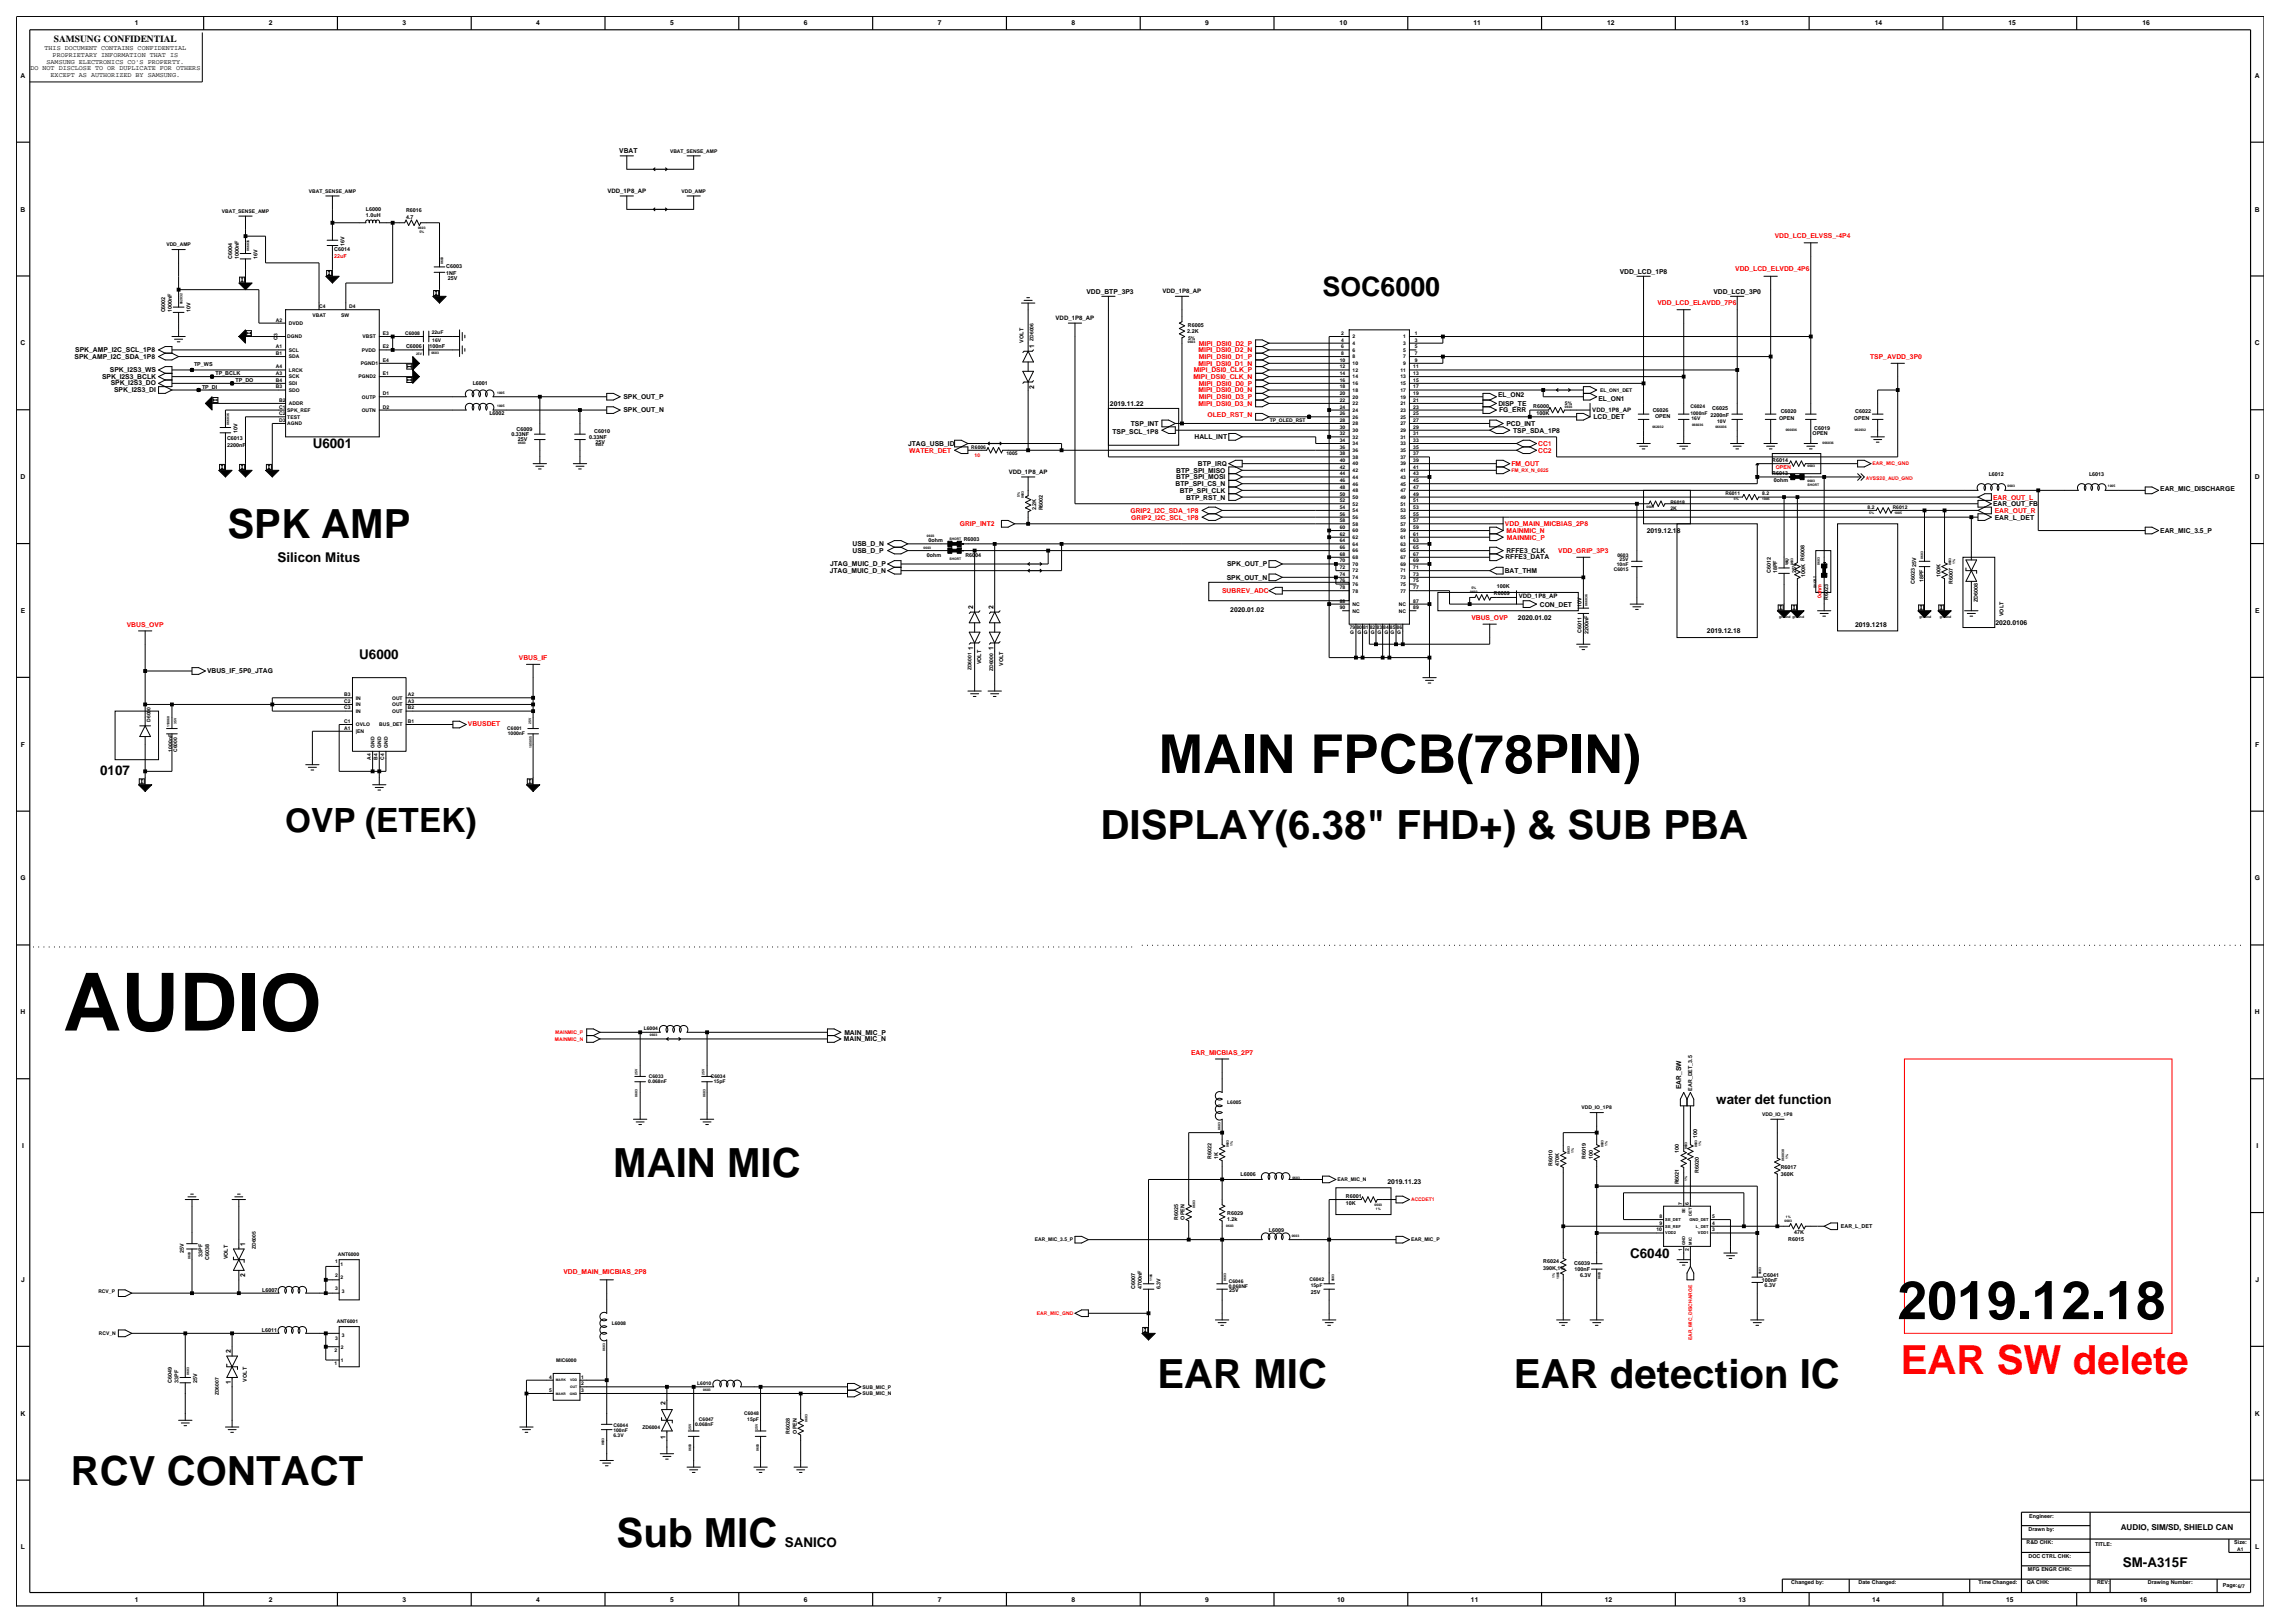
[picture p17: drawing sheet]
<svg xmlns="http://www.w3.org/2000/svg" width="420mm" height="297mm" viewBox="0 0 420 297" stroke-linecap="round" stroke-linejoin="round" font-family="sans-serif">
<defs><g id="words">
<text font-size="14.7" x="11.6" y="188.6">AUDIO</text>
<g font-size="9.8">
<text x="212" y="141.4">MAIN FPCB(78PIN)</text>
<text x="347.2" y="241.4">2019.12.18</text>
</g>
<g font-size="7.4">
<text x="41.6" y="98.5">SPK AMP</text>
<text x="201.4" y="153.6">DISPLAY(6.38&quot; FHD+) &amp; SUB PBA</text>
<text x="112.2" y="215.4">MAIN MIC</text>
<text x="211.8" y="254">EAR MIC</text>
<text x="277.1" y="254">EAR detection IC</text>
<text x="13" y="271.7">RCV CONTACT</text>
<text x="112.9" y="283">Sub MIC</text>
</g>
<text font-size="7.4" fill="#f00" x="347.9" y="251.5">EAR SW delete</text>
<text font-size="6.1" x="52.2" y="152.2">OVP (ETEK)</text>
<text font-size="4.9" x="242" y="54.1">SOC6000</text>
<g font-size="2.5">
<text x="57.2" y="82">U6001</text>
<text x="50.8" y="102.9">Silicon Mitus</text>
<text x="65.7" y="120.6">U6000</text>
<text x="18.3" y="141.7">0107</text>
<text x="314.1" y="202">water det function</text>
<text x="298.3" y="230.2">C6040</text>
<text x="143.6" y="283.1">SANICO</text>
<text x="388.5" y="286.8">SM-A315F</text>
</g>
<text font-size="1.7" x="9.9" y="7.7">SAMSUNG CONFIDENTIAL</text>
<text font-size="1.5" x="388.1" y="280">AUDIO, SIM/SD, SHIELD CAN</text>
<g font-size="1.2">
<text x="24.7" y="4.7">1</text>
<text x="49.2" y="4.7">2</text>
<text x="73.7" y="4.7">3</text>
<text x="98.1" y="4.7">4</text>
<text x="122.6" y="4.7">5</text>
<text x="147.1" y="4.7">6</text>
<text x="171.6" y="4.7">7</text>
<text x="196.1" y="4.7">8</text>
<text x="220.6" y="4.7">9</text>
<text x="245.2" y="4.7">10</text>
<text x="269.6" y="4.7">11</text>
<text x="294.1" y="4.7">12</text>
<text x="318.6" y="4.7">13</text>
<text x="343.1" y="4.7">14</text>
<text x="367.6" y="4.7">15</text>
<text x="392.1" y="4.7">16</text>
<text x="8.1" y="9.2">THIS DOCUMENT CONTAINS CONFIDENTIAL</text>
<text x="8.5" y="11.7">SAMSUNG ELECTRONICS CO'S PROPERTY.</text>
<text x="9.6" y="10.5">PROPRIETARY INFORMATION THAT IS</text>
<text x="3.8" y="14.2">A</text>
<text x="5.6" y="12.9">DO NOT DISCLOSE TO OR DUPLICATE FOR OTHERS</text>
<text x="9.3" y="14.1">EXCEPT AS AUTHORIZED BY SAMSUNG.</text>
<text x="412.7" y="14.2">A</text>
<text x="113.3" y="28">VBAT</text>
<text x="3.8" y="38.7">B</text>
<text x="412.7" y="38.7">B</text>
<text x="198.8" y="53.7">VDD_BTP_3P3</text>
<text x="296.4" y="50.1">VDD_LCD_1P8</text>
<text x="313.6" y="53.7">VDD_LCD_3P0</text>
<text x="3.8" y="63.2">C</text>
<text x="13.6" y="65.7">SPK_AMP_I2C_SDA_1P8</text>
<text x="13.8" y="64.5">SPK_AMP_I2C_SCL_1P8</text>
<text x="189.3" y="63.7" transform="rotate(-90 189.3 63.7)">1</text>
<text x="412.7" y="63.2">C</text>
<text x="18.7" y="69.3">SPK_I2S3_BCLK</text>
<text x="20.1" y="68.1">SPK_I2S3_WS</text>
<text x="20.3" y="70.5">SPK_I2S3_DO</text>
<text x="20.9" y="71.7">SPK_I2S3_DI</text>
<text x="189.3" y="71.1" transform="rotate(-90 189.3 71.1)">2</text>
<text x="114.1" y="75.5">SPK_OUT_N</text>
<text x="114.1" y="73">SPK_OUT_P</text>
<text x="203.1" y="74.3">2019.11.22</text>
<text x="206.9" y="77.9">TSP_INT</text>
<text x="274.2" y="72.7">EL_ON2</text>
<text x="274.2" y="74.3">DISP_TE</text>
<text x="274.4" y="75.5">FG_ERR</text>
<text x="275.7" y="77.9">PCD_INT</text>
<text x="291.6" y="76.7">LCD_DET</text>
<text x="292.5" y="73.3">EL_ON1</text>
<text x="166.2" y="81.6">JTAG_USB_ID</text>
<text x="203.6" y="79.5">TSP_SCL_1P8</text>
<text x="218.6" y="80.4">HALL_INT</text>
<text x="276.9" y="79.2">TSP_SDA_1P8</text>
<text x="3.8" y="87.7">D</text>
<text x="215.1" y="89">BTP_SPI_CS_N</text>
<text x="215.3" y="87.7">BTP_SPI_MOSI</text>
<text x="215.3" y="86.5">BTP_SPI_MISO</text>
<text x="219.2" y="85.3">BTP_IRQ</text>
<text x="395.3" y="89.9">EAR_MIC_DISCHARGE</text>
<text x="412.7" y="87.7">D</text>
<text x="215.9" y="90.2">BTP_SPI_CLK</text>
<text x="217.1" y="91.4">BTP_RST_N</text>
<text x="364.7" y="92.6">EAR_OUT_FB</text>
<text x="365.1" y="95.1">EAR_L_DET</text>
<text x="156" y="101.2">USB_D_P</text>
<text x="156" y="100">USB_D_N</text>
<text x="275.7" y="101.2">RFFE3_CLK</text>
<text x="301.4" y="97.5">2019.12.18</text>
<text x="395.3" y="97.5">EAR_MIC_3.5_P</text>
<text x="151.8" y="104.9">JTAG_MUIC_D_N</text>
<text x="151.9" y="103.6">JTAG_MUIC_D_P</text>
<text x="224.5" y="106.1">SPK_OUT_N</text>
<text x="224.6" y="103.6">SPK_OUT_P</text>
<text x="275.4" y="104.9">BAT_THM</text>
<text x="275.5" y="102.3">RFFE3_DATA</text>
<text x="3.8" y="112.2">E</text>
<text x="178.1" y="111.5" transform="rotate(-90 178.1 111.5)">2</text>
<text x="181.8" y="111.5" transform="rotate(-90 181.8 111.5)">2</text>
<text x="225.2" y="111.9">2020.01.02</text>
<text x="277.8" y="113.4">2020.01.02</text>
<text x="281.8" y="111">CON_DET</text>
<text x="412.7" y="112.2">E</text>
<text x="178.1" y="118.9" transform="rotate(-90 178.1 118.9)">1</text>
<text x="181.8" y="118.9" transform="rotate(-90 181.8 118.9)">1</text>
<text x="312.4" y="115.9">2019.12.18</text>
<text x="339.5" y="114.7">2019.1218</text>
<text x="365.2" y="114.4">2020.0106</text>
<text x="37.9" y="123.1">VBUS_IF_5P0_JTAG</text>
<text x="3.8" y="136.6">F</text>
<text x="412.7" y="136.6">F</text>
<text x="3.7" y="161.1">G</text>
<text x="412.6" y="161.1">G</text>
<text x="3.8" y="185.6">H</text>
<text x="412.7" y="185.6">H</text>
<text x="154.5" y="190.6">MAIN_MIC_N</text>
<text x="154.5" y="189.3">MAIN_MIC_P</text>
<text x="307.7" y="199.3" transform="rotate(-90 307.7 199.3)">EAR_SW</text>
<text x="4" y="210.1">I</text>
<text x="412.9" y="210.1">I</text>
<text x="253.9" y="216.6">2019.11.23</text>
<text x="44.8" y="233.6" transform="rotate(-90 44.8 233.6)">2</text>
<text x="44.8" y="228.1" transform="rotate(-90 44.8 228.1)">1</text>
<text x="3.9" y="234.6">J</text>
<text x="412.8" y="234.6">J</text>
<text x="42.2" y="247.6" transform="rotate(-90 42.2 247.6)">2</text>
<text x="42.2" y="253.2" transform="rotate(-90 42.2 253.2)">1</text>
<text x="121.8" y="257.2" transform="rotate(-90 121.8 257.2)">2</text>
<text x="3.8" y="259">K</text>
<text x="121.8" y="263.3" transform="rotate(-90 121.8 263.3)">1</text>
<text x="412.7" y="259">K</text>
<text x="3.8" y="283.5">L</text>
<text x="412.7" y="283.5">L</text>
<text x="24.7" y="293.1">1</text>
<text x="49.2" y="293.1">2</text>
<text x="73.7" y="293.1">3</text>
<text x="98.1" y="293.1">4</text>
<text x="122.6" y="293.1">5</text>
<text x="147.1" y="293.1">6</text>
<text x="171.6" y="293.1">7</text>
<text x="196.1" y="293.1">8</text>
<text x="220.6" y="293.1">9</text>
<text x="244.7" y="293.1">10</text>
<text x="269.2" y="293.1">11</text>
<text x="293.7" y="293.1">12</text>
<text x="318.2" y="293.1">13</text>
<text x="342.6" y="293.1">14</text>
<text x="367.1" y="293.1">15</text>
<text x="391.6" y="293.1">16</text>
</g>
<g font-size="1.2" fill="#f00">
<text x="324.8" y="43.5">VDD_LCD_ELVSS_-4P4</text>
<text x="317.6" y="49.7">VDD_LCD_ELVDD_4P6</text>
<text x="303.3" y="55.9">VDD_LCD_ELAVDD_7P6</text>
<text x="219.4" y="64.5">MIPI_DSI0_D2_N</text>
<text x="219.4" y="63.2">MIPI_DSI0_D2_P</text>
<text x="219.4" y="65.7">MIPI_DSI0_D1_P</text>
<text x="342.3" y="65.7">TSP_AVDD_3P0</text>
<text x="218.4" y="69.4">MIPI_DSI0_CLK_N</text>
<text x="218.5" y="68.1">MIPI_DSI0_CLK_P</text>
<text x="219.4" y="66.9">MIPI_DSI0_D1_N</text>
<text x="219.4" y="71.8">MIPI_DSI0_D0_N</text>
<text x="219.4" y="70.6">MIPI_DSI0_D0_P</text>
<text x="219.4" y="74.3">MIPI_DSI0_D3_N</text>
<text x="219.4" y="73">MIPI_DSI0_D3_P</text>
<text x="221" y="76.4">OLED_RST_N</text>
<text x="166.4" y="82.8">WATER_DET</text>
<text x="281.5" y="81.6">CC1</text>
<text x="281.5" y="82.8">CC2</text>
<text x="276.6" y="85.3">FM_OUT</text>
<text x="206.9" y="93.8">GRIP2_I2C_SDA_1P8</text>
<text x="207" y="95.1">GRIP2_I2C_SCL_1P8</text>
<text x="364.7" y="91.4">EAR_OUT_L</text>
<text x="365.1" y="93.8">EAR_OUT_R</text>
<text x="175.7" y="96.3">GRIP_INT2</text>
<text x="275.4" y="96.3">VDD_MAIN_MICBIAS_2P8</text>
<text x="275.7" y="97.5">MAINMIC_N</text>
<text x="275.8" y="98.7">MAINMIC_P</text>
<text x="285.2" y="101.2">VDD_GRIP_3P3</text>
<text x="223.7" y="108.5">SUBREV_ADC</text>
<text x="269.3" y="113.4">VBUS_OVP</text>
<text x="23.2" y="114.7">VBUS_OVP</text>
<text x="95" y="120.8">VBUS_IF</text>
<text x="85.6" y="132.9">VBUSDET</text>
<text x="218" y="193">EAR_MICBIAS_2P7</text>
<text x="103.1" y="233.1">VDD_MAIN_MICBIAS_2P8</text>
</g>
<g font-size="1.1">
<text x="111.2" y="35.3">VDD_1P8_AP</text>
<text x="212.8" y="53.7">VDD_1P8_AP</text>
<text x="193.2" y="58.6">VDD_1P8_AP</text>
<text x="291.4" y="75.4">VDD_1P8_AP</text>
<text x="184.6" y="86.8">VDD_1P8_AP</text>
<text x="277.9" y="109.4">VDD_1P8_AP</text>
</g>
<g font-size="1">
<text x="67" y="38.6">L6000</text>
<text x="67" y="39.8">1.0uH</text>
<text x="74.3" y="38.8">R6016</text>
<text x="74.3" y="40">4.7</text>
<text x="42.5" y="47.4" transform="rotate(-90 42.5 47.4)">C6004</text>
<text x="43.7" y="47.4" transform="rotate(-90 43.7 47.4)">1000nF</text>
<text x="47.1" y="47.4" transform="rotate(-90 47.1 47.4)">16V</text>
<text x="61.2" y="46">C6014</text>
<text x="63" y="44.9" transform="rotate(-90 63 44.9)">16V</text>
<text x="81.7" y="49">C6003</text>
<text x="81.7" y="50.3">1NF</text>
<text x="82" y="51.2">25V</text>
<text x="30.2" y="57.2" transform="rotate(-90 30.2 57.2)">C6002</text>
<text x="31.5" y="57.2" transform="rotate(-90 31.5 57.2)">1000nF</text>
<text x="34.9" y="57.2" transform="rotate(-90 34.9 57.2)">10V</text>
<text x="217.4" y="59.8">R6005</text>
<text x="74.3" y="63.7">C6006</text>
<text x="78.6" y="63.7">100nF</text>
<text x="187.3" y="62.7" transform="rotate(-90 187.3 62.7)">VOLT</text>
<text x="217.3" y="61">2.2K</text>
<text x="35.5" y="66.9">TP_WS</text>
<text x="37" y="71.1">TP_DI</text>
<text x="39.4" y="68.7">TP_BCLK</text>
<text x="43.1" y="69.9">TP_DO</text>
<text x="86.5" y="70.5">L6001</text>
<text x="89.6" y="76">L6002</text>
<text x="280.6" y="74.7">R6000</text>
<text x="281.2" y="76">100K</text>
<text x="302.5" y="75.4">C6026</text>
<text x="302.9" y="76.6">OPEN</text>
<text x="313" y="76.3">2200nF</text>
<text x="313.3" y="75">C6025</text>
<text x="325.6" y="76.9">OPEN</text>
<text x="325.9" y="75.7">C6020</text>
<text x="339.3" y="76.9">OPEN</text>
<text x="339.5" y="75.7">C6022</text>
<text x="41.6" y="81.8">2200nF</text>
<text x="41.6" y="80.6">C6013</text>
<text x="43.5" y="79.2" transform="rotate(-90 43.5 79.2)">10V</text>
<text x="93.6" y="79.8">0.33NF</text>
<text x="94.5" y="78.9">C6009</text>
<text x="94.8" y="80.7">25V</text>
<text x="107.8" y="80.2">0.33NF</text>
<text x="108.7" y="79.3">C6010</text>
<text x="109" y="81.2">25V</text>
<text x="331.7" y="79.6">OPEN</text>
<text x="332" y="78.7">C6019</text>
<text x="324.3" y="87">R6013</text>
<text x="324.3" y="84.5">R6014</text>
<text x="324.6" y="88.2">0ohm</text>
<text x="363.9" y="87.2">L6012</text>
<text x="382.3" y="87.2">L6013</text>
<text x="189.6" y="93.4" transform="rotate(-90 189.6 93.4)">2.2K</text>
<text x="190.8" y="93.4" transform="rotate(-90 190.8 93.4)">R6002</text>
<text x="169.6" y="102">0ohm</text>
<text x="169.9" y="99.2">0ohm</text>
<text x="176.4" y="98.9">R6003</text>
<text x="176.7" y="102">R6004</text>
<text x="273.9" y="107.6">100K</text>
<text x="324" y="104.9" transform="rotate(-90 324 104.9)">C6012</text>
<text x="325.3" y="104.9" transform="rotate(-90 325.3 104.9)">18PF</text>
<text x="328.7" y="104.9" transform="rotate(-90 328.7 104.9)">25V</text>
<text x="330.4" y="105.6" transform="rotate(-90 330.4 105.6)">100K R6008</text>
<text x="350.5" y="106.9" transform="rotate(-90 350.5 106.9)">C6023</text>
<text x="350.7" y="103.7" transform="rotate(-90 350.7 103.7)">25V</text>
<text x="352" y="106.6" transform="rotate(-90 352 106.6)">18PF</text>
<text x="355.1" y="105.6" transform="rotate(-90 355.1 105.6)">100K</text>
<text x="357.4" y="106.9" transform="rotate(-90 357.4 106.9)">R6007</text>
<text x="273.4" y="108.8">R6009</text>
<text x="289.5" y="111.2" transform="rotate(-90 289.5 111.2)">10V</text>
<text x="334.5" y="109.8" transform="rotate(-90 334.5 109.8)">R6023</text>
<text x="362" y="110.2" transform="rotate(-90 362 110.2)">ZD6008</text>
<text x="366.6" y="112.7" transform="rotate(-90 366.6 112.7)">VOLT</text>
<text x="289.5" y="115.7" transform="rotate(-90 289.5 115.7)">C6011</text>
<text x="290.7" y="116" transform="rotate(-90 290.7 116)">2200nF</text>
<text x="179.6" y="121.6" transform="rotate(-90 179.6 121.6)">VOLT</text>
<text x="183.6" y="121.9" transform="rotate(-90 183.6 121.9)">VOLT</text>
<text x="309.7" y="199.6" transform="rotate(-90 309.7 199.6)">EAR_DET_3.5</text>
<text x="310.6" y="208.2" transform="rotate(-90 310.6 208.2)">100</text>
<text x="221.7" y="212.1" transform="rotate(-90 221.7 212.1)">R6022</text>
<text x="222.9" y="212.1" transform="rotate(-90 222.9 212.1)">1K</text>
<text x="227" y="215.3">L6006</text>
<text x="284.1" y="213.4" transform="rotate(-90 284.1 213.4)">R6010</text>
<text x="285.4" y="213.4" transform="rotate(-90 285.4 213.4)">470K</text>
<text x="290.2" y="212.1" transform="rotate(-90 290.2 212.1)">R6019</text>
<text x="291.5" y="212.1" transform="rotate(-90 291.5 212.1)">100</text>
<text x="307.2" y="210.9" transform="rotate(-90 307.2 210.9)">100</text>
<text x="310.9" y="214.6" transform="rotate(-90 310.9 214.6)">R6020</text>
<text x="325.9" y="214">R6017</text>
<text x="325.9" y="215.2">360K</text>
<text x="246.3" y="219.2">R6001</text>
<text x="246.3" y="220.4">10K</text>
<text x="307.2" y="216.7" transform="rotate(-90 307.2 216.7)">R6021</text>
<text x="215.6" y="223.2" transform="rotate(-90 215.6 223.2)">R6025</text>
<text x="216.8" y="223.2" transform="rotate(-90 216.8 223.2)">OPEN</text>
<text x="224.6" y="223.5">1.2k</text>
<text x="224.6" y="222.2">R6029</text>
<text x="232.2" y="225.4">L6009</text>
<text x="327.3" y="227.1">R6015</text>
<text x="328.4" y="225.8">47K</text>
<text x="336.9" y="224.7">EAR_L_DET</text>
<text x="33.6" y="229.3" transform="rotate(-90 33.6 229.3)">25V</text>
<text x="37.1" y="229.9" transform="rotate(-90 37.1 229.9)">33PF</text>
<text x="38.3" y="230.5" transform="rotate(-90 38.3 230.5)">C6038</text>
<text x="41.7" y="230.5" transform="rotate(-90 41.7 230.5)">VOLT</text>
<text x="282.4" y="231.1">R6024</text>
<text x="282.4" y="232.4">390K,1%</text>
<text x="288.1" y="231.4">C6039</text>
<text x="288.1" y="232.7">100nF</text>
<text x="289.2" y="233.7">6.3V</text>
<text x="322.7" y="233.7">C6041</text>
<text x="48" y="236.4">L6007</text>
<text x="207.8" y="235.9" transform="rotate(-90 207.8 235.9)">C6007</text>
<text x="209" y="235.9" transform="rotate(-90 209 235.9)">4700nF</text>
<text x="212.4" y="235.9" transform="rotate(-90 212.4 235.9)">6.3V</text>
<text x="225" y="236.4">25V</text>
<text x="239.9" y="236.7">25V</text>
<text x="322.4" y="234.6">100nF</text>
<text x="322.9" y="235.5">6.3V</text>
<text x="47.9" y="243.7">L6011</text>
<text x="31.5" y="253" transform="rotate(-90 31.5 253)">C6049</text>
<text x="32.7" y="253" transform="rotate(-90 32.7 253)">33PF</text>
<text x="36.1" y="253" transform="rotate(-90 36.1 253)">25V</text>
<text x="45.2" y="252.8" transform="rotate(-90 45.2 252.8)">VOLT</text>
<text x="144.6" y="262.3" transform="rotate(-90 144.6 262.3)">R6028</text>
<text x="145.8" y="262.3" transform="rotate(-90 145.8 262.3)">OPEN</text>
<text x="371.2" y="280.1">Drawn by:</text>
<text x="371.3" y="277.7">Engineer:</text>
<text x="370.9" y="282.6">R&amp;D CHK:</text>
<text x="371.1" y="287.5">MFG ENGR CHK:</text>
<text x="371.2" y="285">DOC CTRL CHK:</text>
<text x="383.4" y="282.9">TITLE:</text>
<text x="408.9" y="282.6">Size:</text>
<text x="327.8" y="289.9">Changed by:</text>
<text x="340.1" y="289.9">Date Changed:</text>
<text x="362.1" y="289.9">Time Changed:</text>
<text x="370.9" y="289.9">QA CHK:</text>
<text x="383.8" y="289.9">REV:</text>
<text x="393.1" y="289.9">Drawing Number:</text>
<text x="406.8" y="290.5">Page:6/7</text>
</g>
<g font-size="1" fill="#f00">
<text x="61.2" y="47.2">22uF</text>
<text x="325" y="85.8">OPEN</text>
<text x="333.3" y="109.5" transform="rotate(-90 333.3 109.5)">0ohm</text>
</g>
<g font-size=".9">
<text x="122.6" y="27.9">VBAT_SENSE_AMP</text>
<text x="56.5" y="35.3">VBAT_SENSE_AMP</text>
<text x="124.7" y="35.3">VDD_AMP</text>
<text x="40.6" y="39">VBAT_SENSE_AMP</text>
<text x="30.4" y="45.1">VDD_AMP</text>
<text x="50.5" y="58.8">A2</text>
<text x="52.9" y="59.5">DVDD</text>
<text x="57.2" y="57.9">VBAT</text>
<text x="58.4" y="56.4">C4</text>
<text x="62.4" y="57.9">SW</text>
<text x="63.9" y="56.4">D4</text>
<text x="50.5" y="63.7">A1</text>
<text x="50.5" y="65">B1</text>
<text x="50.8" y="62.2" transform="rotate(-90 50.8 62.2)">C3</text>
<text x="52.6" y="61.9">DGND</text>
<text x="52.9" y="64.4">SCL</text>
<text x="52.9" y="65.6">SDA</text>
<text x="66.2" y="64.4">PVDD</text>
<text x="66.3" y="61.9">VBST</text>
<text x="70.1" y="63.7">E2</text>
<text x="70.1" y="61.3">E3</text>
<text x="74.2" y="61.2">C6008</text>
<text x="79" y="61.1">22uF</text>
<text x="79.1" y="62.5">16V</text>
<text x="189.1" y="62.4" transform="rotate(-90 189.1 62.4)">ZD6006</text>
<text x="217.4" y="62.2">5%</text>
<text x="245.4" y="65">8</text>
<text x="245.4" y="63.7">6</text>
<text x="245.4" y="62.5">4</text>
<text x="245.4" y="61.3">2</text>
<text x="247.5" y="65.6">8</text>
<text x="247.5" y="64.4">6</text>
<text x="247.5" y="63.1">4</text>
<text x="247.5" y="61.9">2</text>
<text x="256.8" y="65.6">7</text>
<text x="256.8" y="64.4">5</text>
<text x="256.8" y="63.1">3</text>
<text x="256.8" y="61.9">1</text>
<text x="258.9" y="65">7</text>
<text x="258.9" y="63.7">5</text>
<text x="258.9" y="62.5">3</text>
<text x="258.9" y="61.3">1</text>
<text x="50.5" y="71.1">B3</text>
<text x="50.5" y="69.9">B4</text>
<text x="50.5" y="68.6">A3</text>
<text x="50.5" y="67.4">A4</text>
<text x="52.9" y="70.5">SDI</text>
<text x="52.9" y="69.2">SCK</text>
<text x="52.9" y="68">LRCK</text>
<text x="52.9" y="71.7">SDO</text>
<text x="65.6" y="69.2">PGND2</text>
<text x="66" y="66.8">PGND1</text>
<text x="70.1" y="68.6">E1</text>
<text x="70.1" y="66.2">E4</text>
<text x="245.2" y="68.6">14</text>
<text x="245.2" y="69.9">16</text>
<text x="245.2" y="71.1">18</text>
<text x="245.2" y="66.2">10</text>
<text x="245.2" y="67.4">12</text>
<text x="247.5" y="69.2">14</text>
<text x="247.5" y="70.5">16</text>
<text x="247.5" y="71.7">18</text>
<text x="247.5" y="66.8">10</text>
<text x="247.5" y="68">12</text>
<text x="256.3" y="69.2">13</text>
<text x="256.3" y="70.5">15</text>
<text x="256.3" y="71.7">17</text>
<text x="256.3" y="68">11</text>
<text x="256.8" y="66.8">9</text>
<text x="258.6" y="69.9">15</text>
<text x="258.6" y="71.1">17</text>
<text x="258.6" y="67.4">11</text>
<text x="258.6" y="68.6">13</text>
<text x="258.9" y="66.2">9</text>
<text x="292.8" y="71.7">EL_ON1_DET</text>
<text x="51.1" y="74.8">C1</text>
<text x="51.1" y="76">C2</text>
<text x="51.1" y="77.2">D3</text>
<text x="51.1" y="73.5">B2</text>
<text x="52.6" y="75.4">SPK_REF</text>
<text x="52.6" y="76.6">TEST</text>
<text x="52.6" y="77.8">AGND</text>
<text x="52.9" y="74.1">ADDR</text>
<text x="66.2" y="75.4">OUTN</text>
<text x="66.2" y="72.9">OUTP</text>
<text x="70" y="72.3">D1</text>
<text x="70" y="74.8">D2</text>
<text x="232.4" y="77.2">TP_OLED_RST</text>
<text x="245.2" y="73.5">22</text>
<text x="245.2" y="74.8">24</text>
<text x="245.2" y="76">26</text>
<text x="245.2" y="77.2">28</text>
<text x="245.2" y="72.3">20</text>
<text x="247.5" y="77.8">28</text>
<text x="247.5" y="72.9">20</text>
<text x="247.5" y="74.1">22</text>
<text x="247.5" y="75.4">24</text>
<text x="247.5" y="76.6">26</text>
<text x="256.3" y="74.1">21</text>
<text x="256.3" y="75.4">23</text>
<text x="256.3" y="76.6">25</text>
<text x="256.3" y="77.8">27</text>
<text x="256.3" y="72.9">19</text>
<text x="258.6" y="73.5">21</text>
<text x="258.6" y="74.8">23</text>
<text x="258.6" y="76">25</text>
<text x="258.6" y="77.2">27</text>
<text x="258.6" y="72.3">19</text>
<text x="286.4" y="74.1">5%</text>
<text x="309.4" y="76">1000nF</text>
<text x="309.4" y="74.7">C6024</text>
<text x="309.6" y="76.9">16V</text>
<text x="314.3" y="77.5">10V</text>
<text x="177.7" y="82.1">R6006</text>
<text x="184.2" y="83.3">1005</text>
<text x="245.2" y="82.1">36</text>
<text x="245.2" y="83.3">38</text>
<text x="245.2" y="78.4">30</text>
<text x="245.2" y="79.7">32</text>
<text x="245.2" y="80.9">34</text>
<text x="247.5" y="82.7">36</text>
<text x="247.5" y="83.9">38</text>
<text x="247.5" y="79.1">30</text>
<text x="247.5" y="80.3">32</text>
<text x="247.5" y="81.5">34</text>
<text x="256.3" y="83.9">37</text>
<text x="256.3" y="79.1">29</text>
<text x="256.3" y="80.3">31</text>
<text x="256.3" y="81.5">33</text>
<text x="256.3" y="82.7">35</text>
<text x="258.6" y="83.3">37</text>
<text x="258.6" y="78.4">29</text>
<text x="258.6" y="79.7">31</text>
<text x="258.6" y="80.9">33</text>
<text x="258.6" y="82.1">35</text>
<text x="245.2" y="85.8">42</text>
<text x="245.2" y="87">44</text>
<text x="245.2" y="88.2">46</text>
<text x="245.2" y="89.4">48</text>
<text x="245.2" y="84.6">40</text>
<text x="247.5" y="87.6">44</text>
<text x="247.5" y="88.8">46</text>
<text x="247.5" y="85.2">40</text>
<text x="247.5" y="86.4">42</text>
<text x="256.3" y="87.6">43</text>
<text x="256.3" y="88.8">45</text>
<text x="256.3" y="85.2">39</text>
<text x="256.3" y="86.4">41</text>
<text x="258.6" y="87">43</text>
<text x="258.6" y="88.2">45</text>
<text x="258.6" y="89.4">47</text>
<text x="258.6" y="84.6">39</text>
<text x="258.6" y="85.8">41</text>
<text x="245.2" y="95.6">58</text>
<text x="245.2" y="90.7">50</text>
<text x="245.2" y="91.9">52</text>
<text x="245.2" y="93.1">54</text>
<text x="245.2" y="94.3">56</text>
<text x="247.5" y="91.3">50</text>
<text x="247.5" y="92.5">52</text>
<text x="247.5" y="93.7">54</text>
<text x="247.5" y="95">56</text>
<text x="247.5" y="90.1">48</text>
<text x="256.3" y="92.5">51</text>
<text x="256.3" y="93.7">53</text>
<text x="256.3" y="95">55</text>
<text x="256.3" y="90.1">47</text>
<text x="256.3" y="91.3">49</text>
<text x="258.6" y="91.9">51</text>
<text x="258.6" y="93.1">53</text>
<text x="258.6" y="94.3">55</text>
<text x="258.6" y="95.6">57</text>
<text x="258.6" y="90.7">49</text>
<text x="305.7" y="93.4">2K</text>
<text x="305.7" y="92.2">R6018</text>
<text x="315.8" y="90.6">R6011</text>
<text x="322.5" y="90.6">8.2</text>
<text x="341.8" y="93.1">8.2</text>
<text x="346.4" y="93.1">R6012</text>
<text x="245.2" y="100.5">66</text>
<text x="245.2" y="101.7">68</text>
<text x="245.2" y="96.8">60</text>
<text x="245.2" y="98">62</text>
<text x="245.2" y="99.2">64</text>
<text x="247.5" y="101.1">66</text>
<text x="247.5" y="96.2">58</text>
<text x="247.5" y="97.4">60</text>
<text x="247.5" y="98.6">62</text>
<text x="247.5" y="99.8">64</text>
<text x="256.3" y="101.1">65</text>
<text x="256.3" y="97.4">59</text>
<text x="256.3" y="98.6">61</text>
<text x="256.3" y="99.8">63</text>
<text x="256.3" y="96.2">57</text>
<text x="258.6" y="100.5">65</text>
<text x="258.6" y="101.7">67</text>
<text x="258.6" y="96.8">59</text>
<text x="258.6" y="98">61</text>
<text x="258.6" y="99.2">63</text>
<text x="296" y="102">0603</text>
<text x="245.2" y="104.1">72</text>
<text x="245.2" y="105.4">74</text>
<text x="245.2" y="106.6">76</text>
<text x="245.2" y="107.8">78</text>
<text x="245.2" y="102.9">70</text>
<text x="247.5" y="104.8">72</text>
<text x="247.5" y="106">74</text>
<text x="247.5" y="107.2">76</text>
<text x="247.5" y="102.3">68</text>
<text x="247.5" y="103.5">70</text>
<text x="256.3" y="106">73</text>
<text x="256.3" y="107.2">75</text>
<text x="256.3" y="102.3">67</text>
<text x="256.3" y="103.5">69</text>
<text x="256.3" y="104.8">71</text>
<text x="258.6" y="104.1">71</text>
<text x="258.6" y="105.4">73</text>
<text x="258.6" y="106.6">75</text>
<text x="258.6" y="107.8">77</text>
<text x="258.6" y="102.9">69</text>
<text x="295.3" y="104.5">C6015</text>
<text x="295.9" y="103.5">10nF</text>
<text x="296.4" y="102.6">25V</text>
<text x="245.2" y="110.3">88</text>
<text x="245.2" y="111.5">90</text>
<text x="247.5" y="110.9">NC</text>
<text x="247.5" y="112.1">NC</text>
<text x="247.5" y="108.4">78</text>
<text x="256" y="110.9">NC</text>
<text x="256" y="112.1">NC</text>
<text x="256.3" y="108.4">77</text>
<text x="258.6" y="110.3">87</text>
<text x="258.6" y="111.5">89</text>
<text x="247" y="115.2">79</text>
<text x="247.1" y="116.1">G</text>
<text x="248.3" y="115.2">80</text>
<text x="248.4" y="116.1">G</text>
<text x="249.5" y="115.2">81</text>
<text x="249.6" y="116.1">G</text>
<text x="250.7" y="115.2">82</text>
<text x="250.9" y="116.1">G</text>
<text x="251.9" y="115.2">83</text>
<text x="252.1" y="116.1">G</text>
<text x="253.1" y="115.2">84</text>
<text x="253.3" y="116.1">G</text>
<text x="254.4" y="115.2">85</text>
<text x="254.5" y="116.1">G</text>
<text x="255.6" y="115.2">86</text>
<text x="255.7" y="116.1">G</text>
<text x="177.8" y="122.7" transform="rotate(-90 177.8 122.7)">ZD6001</text>
<text x="181.7" y="122.8" transform="rotate(-90 181.7 122.8)">ZD6000</text>
<text x="63" y="128.6">C2</text>
<text x="63" y="129.8">C3</text>
<text x="63" y="127.4">B3</text>
<text x="65.1" y="129.2">IN</text>
<text x="65.1" y="130.5">IN</text>
<text x="65.1" y="128">IN</text>
<text x="71.8" y="128">OUT</text>
<text x="71.8" y="129.2">OUT</text>
<text x="71.8" y="130.5">OUT</text>
<text x="74.7" y="127.4">A2</text>
<text x="74.7" y="128.6">A3</text>
<text x="74.7" y="129.8">B2</text>
<text x="27.5" y="132.1" transform="rotate(-90 27.5 132.1)">D6000</text>
<text x="31.5" y="137.5" transform="rotate(-90 31.5 137.5)">1000nF</text>
<text x="32.4" y="137.6" transform="rotate(-90 32.4 137.6)">C6000</text>
<text x="63" y="132.3">C1</text>
<text x="63" y="133.5">A1</text>
<text x="65.1" y="132.9">OVLO</text>
<text x="65.1" y="134.1">|EN</text>
<text x="68.5" y="136.9" transform="rotate(-90 68.5 136.9)">GND</text>
<text x="69.4" y="132.9">BUS_DET</text>
<text x="69.7" y="136.9" transform="rotate(-90 69.7 136.9)">GND</text>
<text x="71" y="136.9" transform="rotate(-90 71 136.9)">GND</text>
<text x="74.7" y="132.3">B1</text>
<text x="92.8" y="133.5">C6001</text>
<text x="92.9" y="134.4">1000nF</text>
<text x="67.9" y="139" transform="rotate(-90 67.9 139)">A4</text>
<text x="69.1" y="139" transform="rotate(-90 69.1 139)">B4</text>
<text x="70.3" y="139" transform="rotate(-90 70.3 139)">C4</text>
<text x="117.8" y="188.5">L6004</text>
<text x="118.7" y="197.2">C6033</text>
<text x="130.1" y="197.2">C6034</text>
<text x="118.6" y="198.1">0.068nF</text>
<text x="130.6" y="198.1">15pF</text>
<text x="224.6" y="202.1">L6005</text>
<text x="289.4" y="203">VDD_IO_1P8</text>
<text x="322.5" y="204.2">VDD_IO_1P8</text>
<text x="244.8" y="216.2">EAR_MIC_N</text>
<text x="307.8" y="220.4" transform="rotate(-90 307.8 220.4)">7</text>
<text x="309.1" y="220.4" transform="rotate(-90 309.1 220.4)">6</text>
<text x="189.4" y="227.2">EAR_MIC_3.5_P</text>
<text x="258.2" y="227.2">EAR_MIC_P</text>
<text x="303.1" y="225.3">10</text>
<text x="303.7" y="222.9">8</text>
<text x="303.7" y="224.1">9</text>
<text x="313.3" y="222.9">5</text>
<text x="313.3" y="225.3">3</text>
<text x="313.3" y="224.1">4</text>
<text x="46.8" y="228.6" transform="rotate(-90 46.8 228.6)">ZD6005</text>
<text x="61.3" y="231.2">1</text>
<text x="61.3" y="233.6">2</text>
<text x="61.8" y="229.9">ANT6000</text>
<text x="62.3" y="231.7">1</text>
<text x="307.8" y="228.9" transform="rotate(-90 307.8 228.9)">1</text>
<text x="309.1" y="228.9" transform="rotate(-90 309.1 228.9)">2</text>
<text x="18" y="236.7">RCV_P</text>
<text x="61.3" y="236.1">3</text>
<text x="62.3" y="234.1">2</text>
<text x="62.5" y="236.6">3</text>
<text x="224.9" y="234.8">C6046</text>
<text x="224.9" y="235.7">0.068NF</text>
<text x="239.6" y="234.5">C6042</text>
<text x="239.9" y="235.6">15pF</text>
<text x="18.1" y="244.3">RCV_N</text>
<text x="61.3" y="245.2">3</text>
<text x="61.6" y="242.2">ANT6001</text>
<text x="62.5" y="244.7">3</text>
<text x="112" y="242.4">L6008</text>
<text x="61.2" y="249.8">1</text>
<text x="61.2" y="247.4">2</text>
<text x="62.4" y="249.2">1</text>
<text x="62.4" y="246.8">2</text>
<text x="101.8" y="249.2">MIC6000</text>
<text x="40" y="255.3" transform="rotate(-90 40 255.3)">ZD6007</text>
<text x="100.5" y="252.3">4</text>
<text x="100.5" y="254.8">5</text>
<text x="106.4" y="254.8">3</text>
<text x="106.4" y="252.3">1</text>
<text x="106.4" y="253.5">2</text>
<text x="127.6" y="253.4">L6010</text>
<text x="157.9" y="254.1">SUB_MIC_P</text>
<text x="157.9" y="255.3">SUB_MIC_N</text>
<text x="112.3" y="261.1">C6044</text>
<text x="112.3" y="262">100nF</text>
<text x="112.3" y="263">6.3V</text>
<text x="117.6" y="261.4">ZD6004</text>
<text x="127.2" y="260.8">0.068nF</text>
<text x="127.9" y="259.9">C6047</text>
<text x="136.2" y="259">C6048</text>
<text x="136.7" y="259.9">15pF</text>
<text x="409.4" y="283.8">A1</text>
</g>
<g font-size=".9" fill="#f00">
<text x="178.4" y="83.6">10</text>
<text x="276.6" y="86.4">FM_RX_N_6625</text>
<text x="341.5" y="87.9">AVSS28_AUD_GND</text>
<text x="342.7" y="85.2">EAR_MIC_GND</text>
<text x="101.6" y="190.4">MAINMIC_N</text>
<text x="101.6" y="189.2">MAINMIC_P</text>
<text x="258.2" y="219.8">ACCDET1</text>
<text x="189.8" y="240.6">EAR_MIC_GND</text>
<text x="309.7" y="245.2" transform="rotate(-90 309.7 245.2)">EAR_MIC_DISCHARGE</text>
</g>
<g font-size=".7">
<text x="304.8" y="223.4">SE_DET</text>
<text x="304.8" y="224.7">SE_REF</text>
<text x="304.8" y="225.9">VDD2</text>
<text x="308.4" y="227.8" transform="rotate(-90 308.4 227.8)">GND</text>
<text x="308.4" y="222" transform="rotate(-90 308.4 222)">SE</text>
<text x="309.2" y="223.4">GND_DET</text>
<text x="309.6" y="227.8" transform="rotate(-90 309.6 227.8)">MIC</text>
<text x="309.6" y="222.5" transform="rotate(-90 309.6 222.5)">DET</text>
<text x="310.4" y="224.7">L_DET</text>
<text x="310.7" y="225.9">VDD1</text>
</g>
<g font-size=".6">
<text x="76.5" y="42">0603</text>
<text x="45.6" y="45.9" transform="rotate(-90 45.6 45.9)">066036</text>
<text x="76.7" y="42.7">5%</text>
<text x="81.1" y="48.3" transform="rotate(-90 81.1 48.3)">0603</text>
<text x="33.4" y="55.7" transform="rotate(-90 33.4 55.7)">062032</text>
<text x="76.1" y="64.9">25V</text>
<text x="79" y="64.7">0603</text>
<text x="217.4" y="62.8">0603</text>
<text x="41.9" y="77.7" transform="rotate(-90 41.9 77.7)">066036</text>
<text x="91" y="74.6">1005</text>
<text x="91" y="72.1">1005</text>
<text x="286.4" y="74.7">0603</text>
<text x="309.7" y="77.9">066036</text>
<text x="94.8" y="81.2">0603</text>
<text x="109" y="81.6">0603</text>
<text x="302.4" y="78.2">062032</text>
<text x="313.9" y="78.2">066036</text>
<text x="326.8" y="78.8">066036</text>
<text x="333.5" y="81.3">066036</text>
<text x="339.4" y="78.8">062032</text>
<text x="330.8" y="89">SHORT</text>
<text x="330.8" y="88.2">0603</text>
<text x="330.8" y="85.5">0603</text>
<text x="367.4" y="89.2">0603</text>
<text x="385.7" y="89.2">1005</text>
<text x="186.6" y="91" transform="rotate(-90 186.6 91)">5%</text>
<text x="187.4" y="91.2" transform="rotate(-90 187.4 91.2)">0603</text>
<text x="301.3" y="92.9">0603</text>
<text x="317.3" y="91.6">5%</text>
<text x="322.5" y="91.6">1005</text>
<text x="342.1" y="94">5%</text>
<text x="346.7" y="94">1005</text>
<text x="169" y="100.4">0603</text>
<text x="169.6" y="98.3">0603</text>
<text x="173.8" y="98.7">SHORT</text>
<text x="173.8" y="102.4">SHORT</text>
<text x="269.3" y="107.8">5%</text>
<text x="327.2" y="103.4" transform="rotate(-90 327.2 103.4)">0603</text>
<text x="327.4" y="103.2" transform="rotate(-90 327.4 103.2)">1%</text>
<text x="328.2" y="103.4" transform="rotate(-90 328.2 103.4)">0603</text>
<text x="332.4" y="107.6" transform="rotate(-90 332.4 107.6)">SHORT</text>
<text x="333.1" y="103.3" transform="rotate(-90 333.1 103.3)">0603</text>
<text x="351.9" y="102.2" transform="rotate(-90 351.9 102.2)">0603</text>
<text x="357.1" y="103.4" transform="rotate(-90 357.1 103.4)">0603</text>
<text x="357.8" y="103.2" transform="rotate(-90 357.8 103.2)">1%</text>
<text x="269" y="108.5">0603</text>
<text x="290.5" y="110.8" transform="rotate(-90 290.5 110.8)">066036</text>
<text x="325.6" y="113.1">ground ground</text>
<text x="351.3" y="113.1">ground</text>
<text x="355" y="113.1">ground</text>
<text x="31" y="133.1" transform="rotate(-90 31 133.1)">110060</text>
<text x="32.3" y="132.5" transform="rotate(-90 32.3 132.5)">35V</text>
<text x="97.2" y="132.5" transform="rotate(-90 97.2 132.5)">25V</text>
<text x="97.3" y="136.8" transform="rotate(-90 97.3 136.8)">105055</text>
<text x="118.9" y="189.6">0603</text>
<text x="116.7" y="196.7" transform="rotate(-90 116.7 196.7)">25V</text>
<text x="128.9" y="196.7" transform="rotate(-90 128.9 196.7)">25V</text>
<text x="116.7" y="200.7" transform="rotate(-90 116.7 200.7)">0603</text>
<text x="129.1" y="200.7" transform="rotate(-90 129.1 200.7)">0603</text>
<text x="223.3" y="206.8" transform="rotate(-90 223.3 206.8)">0603</text>
<text x="224.9" y="209.9" transform="rotate(-90 224.9 209.9)">0603</text>
<text x="225.6" y="209.7" transform="rotate(-90 225.6 209.7)">1%</text>
<text x="293.4" y="209.9" transform="rotate(-90 293.4 209.9)">0603</text>
<text x="294.2" y="209.7" transform="rotate(-90 294.2 209.7)">1%</text>
<text x="310.6" y="209.9" transform="rotate(-90 310.6 209.9)">0603</text>
<text x="311.3" y="209.7" transform="rotate(-90 311.3 209.7)">1%</text>
<text x="236.5" y="215.7">0603</text>
<text x="287.3" y="211.2" transform="rotate(-90 287.3 211.2)">0603</text>
<text x="288" y="210.9" transform="rotate(-90 288 210.9)">1%</text>
<text x="308.7" y="210.3" transform="rotate(-90 308.7 210.3)">0603</text>
<text x="326.5" y="212.4" transform="rotate(-90 326.5 212.4)">060030</text>
<text x="327.2" y="212.1" transform="rotate(-90 327.2 212.1)">1%</text>
<text x="218.7" y="221" transform="rotate(-90 218.7 221)">0603</text>
<text x="251.6" y="220.7">0603</text>
<text x="251.8" y="221.5">1%</text>
<text x="308.7" y="216.1" transform="rotate(-90 308.7 216.1)">1%</text>
<text x="224.4" y="224.5">0603</text>
<text x="236.4" y="226.3">0603</text>
<text x="326.6" y="223.6">0603</text>
<text x="326.8" y="222.9">1%</text>
<text x="34.9" y="230.4" transform="rotate(-90 34.9 230.4)">0603</text>
<text x="284.6" y="233.8" transform="rotate(-90 284.6 233.8)">1%</text>
<text x="322.3" y="233.2" transform="rotate(-90 322.3 233.2)">0603</text>
<text x="210.9" y="234.4" transform="rotate(-90 210.9 234.4)">1106</text>
<text x="224.4" y="234.3" transform="rotate(-90 224.4 234.3)">0603</text>
<text x="244.2" y="234.5" transform="rotate(-90 244.2 234.5)">0603</text>
<text x="285.3" y="234.1" transform="rotate(-90 285.3 234.1)">1005</text>
<text x="292.9" y="234.1" transform="rotate(-90 292.9 234.1)">0603</text>
<text x="34.6" y="251.6" transform="rotate(-90 34.6 251.6)">0603</text>
<text x="110.7" y="247.2" transform="rotate(-90 110.7 247.2)">0603</text>
<text x="101.7" y="252.8">MARK</text>
<text x="101.7" y="255.2">MAKR</text>
<text x="104.3" y="255.2">GND</text>
<text x="104.3" y="252.8">VDD</text>
<text x="104.3" y="254">OUT</text>
<text x="128.7" y="254.5">0603</text>
<text x="126.5" y="261.6" transform="rotate(-90 126.5 261.6)">25V</text>
<text x="138.7" y="261.6" transform="rotate(-90 138.7 261.6)">25V</text>
<text x="147.8" y="260.1" transform="rotate(-90 147.8 260.1)">0603</text>
<text x="110.6" y="264.5" transform="rotate(-90 110.6 264.5)">0603</text>
<text x="126.5" y="265.6" transform="rotate(-90 126.5 265.6)">0603</text>
<text x="138.9" y="265.6" transform="rotate(-90 138.9 265.6)">0603</text>
</g>
</g></defs>
<!-- layer: MFD Layer /idea/tmp/Extended-Print.kanghwan.lee.sheet6.2.mfd -->
<g fill="none" stroke="#000" stroke-width=".18">
<path d="M37 5.9v9.1h-31.5M43.7 39.5h2.4M44.9 39.5v6.9M59.6 35.9h2.5M60.8 35.9v8.1M113.5 28.5h2.4M113.5 35.9h2.4M114.7 28.5v2.5h4.9M114.7 35.9v2.4h4.9M125.7 28.5h2.5M125.7 35.9h2.5M126.9 28.5v2.5h-4.9"/>
<path d="M126.9 35.9v2.4h-4.9M31.5 45.7h2.4M31.7 57.2h2M31.7 56.2h2M32.7 45.7v10.5M32.7 57.2v4.4M32.7 53h14.7v6.1h4.9M43.9 50.7h.9v.9h-.9zM44 47.4h1.9M44 46.4h1.9M44.2 50.9h.3M44.2 51.5h.3"/>
<path d="M44.3 50.9v.6M44.9 47.4v4.4M44.9 43.2h3.7v4.9h9.8v8.6M52.3 56.7h17.1v23.2h-17.1zM59.8 49.5h.9v.9h-.9zM59.9 44.9h1.9M59.9 44h1.9M60.1 49.6h.3M60.1 50.3h.3M60.2 49.6v.7M60.8 44.9v5.7M60.8 40.8h6.2"/>
<path d="M67 40.8a.35 .35 0 0 1 .3-.5 .35 .35 0 0 1 .3 .5 .35 .35 0 0 1 .3-.5 .35 .35 0 0 1 .3 .5 .33 .33 0 0 1 .3-.5 .33 .33 0 0 1 .3 .5 .35 .35 0 0 1 .3-.5 .35 .35 0 0 1 .3 .5h4.7l.2-.5 .5 1 .5-1 .5 1 .5-1 .4 1 .3-.5h3.4v8M71.9 40.8v11h-8.6v4.9M79.4 53.2h.9v.9h-.9zM79.4 49.8h2M79.4 48.8h2M79.7 53.3h.3M79.7 53.9h.3M79.8 53.3v.6M80.4 49.8v4.4M186.9 55.5h2.5M187.4 55h1.5M187.9 54.5h.5"/>
<path d="M188.2 55.5v8.8M195.5 59.1h2.4M196.7 59.1v33.1h50.2M201.6 54.2h2.5M202.8 54.2v29.4h44.1M215.1 54.2h2.4M216.3 54.2v4.7l-.5 .2 1 .5-1 .5 1 .5-1 .5 1 .5-.5 .2v15.7M299.6 50.6h2.4M300.8 50.6v25.2M306.9 56.7h2.5M308.1 56.7v19.1M316.7 54.2h2.4"/>
<path d="M317.9 54.2v21.6M322.8 50.6h2.5M324 50.6v25.2M330.2 44.4h2.4M331.4 44.4v31.4M30.2 68.3l-1.2-.6 1.2-.6h1.3v3.6h-2.5v1.3h1.2l1.3-.6M30.2 64.6l-1.2-.6 1.2-.6h1.3v1.2M30.2 69.5l-1.2 .6 2.5 1.3M30.2 69.5h1.3M30.2 64.6h1.3M30.2 68.3l-1.2 .6 1.2 .6M30.2 68.3h1.3"/>
<path d="M30.2 64.6l-1.2 .6 1.2 .7h1.3l1.2-.7M31.5 68.9h20.8M31.5 61.6h2.4M31.5 64.6l1.2 .6M31.5 64h20.8M31.5 67.7h20.8M31.5 70.1h20.8M31.5 71.4h20.8M31.9 62.1h1.5M32.4 62.5h.5M32.7 65.2h19.6M38.8 73.8h13.5"/>
<path d="M39 72.7h.9v1h-.9zM39.1 73.2h.6M39.1 73.1v.3M39.7 73.1v.3M40.3 79.2h1.9M40.3 78.2h1.9M41.3 79.2v6.9M44.9 61.6h7.4M45.1 60.5h.9v.9h-.9zM45.2 60.8v.3M45.2 61h.6M45.8 60.8v.3"/>
<path d="M52.3 76.3h-7.4v9.8M52.3 75h-11v3.2M52.3 77.5h-2.5v8.6M69.4 72.6h15.9a.78 .78 0 0 1 .1-1 .78 .78 0 0 1 1.1 0 .78 .78 0 0 1 .1 1 .78 .78 0 0 1 0-1 .78 .78 0 0 1 1.1 0 .78 .78 0 0 1 .1 1M69.4 75h15.9a.77 .77 0 0 1 .1-1 .77 .77 0 0 1 1 0 .77 .77 0 0 1 .2 1 .76 .76 0 0 1 .1-1 .76 .76 0 0 1 1 0 .76 .76 0 0 1 .1 1 .78 .78 0 0 1 .1-1 .78 .78 0 0 1 1 0 .78 .78 0 0 1 .1 1 .76 .76 0 0 1 .1-1 .76 .76 0 0 1 1 0 .76 .76 0 0 1 .1 1h20.8M69.4 66.5h6.1M69.4 68.9h6.1M69.4 61.6h8.1M69.4 64h8.1M71.9 61.6v2.4M74.5 66.6h.9v.9h-.9zM74.5 69.1h.9v.9h-.9z"/>
<path d="M74.6 69.5h.6M74.6 66.9v.3M74.6 69.4v.3M74.6 67.1h.6M75.2 66.9v.3M75.2 69.4v.3M77.5 60.6v1.9M77.5 63v2M78.5 61.6h5.6M78.5 64h5.6M78.5 60.6v1.9M78.5 63v2"/>
<path d="M84.1 60.4v4.8M84.6 60.8v1.5M84.6 63.3v1.5M85.1 61.3v.5M85.1 63.8v.5M87.8 72.6a.78 .78 0 0 1 .1-1 .78 .78 0 0 1 1 0 .78 .78 0 0 1 .1 1 .78 .78 0 0 1 .1-1 .78 .78 0 0 1 1.1 0 .78 .78 0 0 1 0 1h20.8M97.8 79.4h2M98.8 72.6v6.8M105.2 79.4h1.9M106.1 75v4.4M111 72h1.3l1.2 .6-1.2 .6h-1.3zM111 74.4h1.3l1.2 .6-1.2 .7h-1.3z"/>
<path d="M187.2 67.9h1.9l-.9 2zM188.2 66.2v1.7M188.2 69.9v12.5M188.2 64.3l.9 1.9h-1.9zM189.1 64l-.2 .3h-1.5l-.2 .2M189.1 69.7l-.2 .2h-1.5l-.2 .2M202.8 74.7h12.9v6.8h-12.9zM212.6 76.9h1.3l1.2 .6-2.5 1.2 1.3 .6h1.2v-1.2h-2.5zM215.1 77.5h31.8M215.1 78.7h31.8M224.9 79.3h1.2l1.2 .6-1.2 .7h-1.2zM227.3 79.9h13.5v1.3h6.1"/>
<path d="M229.8 70.7h1.2M229.8 72h1.2M229.8 69.5h1.2M229.8 75.7h1.2l1.2 .6-1.2 .6h-1.2zM229.8 64.6h1.2M229.8 63.4h1.2M229.8 73.2h1.2M229.8 67.1h1.2M229.8 68.3h1.2M229.8 65.9h1.2M231 63.4l1.2 .6M231 72l1.2 .6"/>
<path d="M231 69.5l1.2 .6M231 70.7l1.2 .7M231 68.3l1.2 .6M231 64.6l1.2 .6M231 65.9l1.2 .6M231 73.2l1.2 .6M231 67.1l1.2 .6M232.2 62.8l-1.2-.6h-1.2v12.2h1.2l1.2-.6M232.2 64l-1.2 .6M232.2 72.6l-1.2 .6M232.2 73.8h14.7M232.2 66.5h14.7"/>
<path d="M232.2 68.9h14.7M232.2 70.1l-1.2 .6M232.2 71.4l-1.2 .6M232.2 68.9l-1.2 .6M232.2 65.2l-1.2 .7M232.2 66.5l-1.2 .6M232.2 62.8l-1.2 .6M232.2 64h14.7M232.2 67.7l-1.2 .6M232.2 72.6h14.7M232.2 62.8h14.7M232.2 65.2h14.7"/>
<path d="M232.2 67.7h14.7M232.2 70.1h14.7M232.2 71.4h14.7M232.2 76.3h14.7M243.2 79.9h3.7M243.2 75h3.7M246.9 61.6h-3.7v58.7h18.4M246.9 60.4h11v53.8h-11zM257.9 73.8h13.5M257.9 68.9h50.2M257.9 61.6h73.5M257.9 75h13.5"/>
<path d="M257.9 64h1.3M257.9 72.6h13.5M257.9 65.2h66.1M257.9 67.7h60M257.9 70.1h42.9M257.9 71.4h27M257.9 76.3h30.6M257.9 77.5h14.7M257.9 78.7h14.7M264.1 65.2v1.3h-6.2M264.1 61.6v1.2h-6.2M271.4 73.2h1.2"/>
<path d="M271.4 74.4h1.2M272.6 73.2l1.2-.6-1.2-.6h-1.2v3.7h1.2l1.2-.7-1.2-.6M272.6 76.9v1.2h2.5l1.2 .6-1.2 .6h-1.3l-1.2-.6 2.5-1.2-1.3-.6zM272.6 73.2l1.2 .6-1.2 .6M282.4 71.4v1.2h7.4M287.3 71.4h2.5M288.5 75.7h1.3l1.2 .6-1.2 .6h-1.3zM289.8 70.7h1.2l1.2 .7-1.2 .6 1.2 .6-1.2 .6h-1.2zM289.8 72h1.2M291 73.8v2.5M291 75h-4.7l-.2 .5-.5-.9-.5 .9-.5-.9-.5 .9-.4-.9-.3 .4h-3.4v1.3M299.8 76.7h2"/>
<path d="M299.8 75.8h2M300.8 76.7v4.5M307.1 76.7h2M307.1 75.8h2M308.1 76.7v4.5M316.9 76.7h2M316.9 75.8h2M317.9 76.7v4.5M323.1 76.7h1.9M323.1 75.8h1.9M324 76.7v4.5M330.4 76.7h2"/>
<path d="M330.4 75.8h2M331.4 76.7v4.5M342.4 79.9h2.5M342.7 76.7h1.9M342.7 75.8h1.9M343.6 76.7v3.2M346.1 66.5h2.4M347.3 66.5v17.1h-62.4v-3.7h-27M347.3 71.4h-3.7v4.4M40.2 85h.9v.9h-.9zM40.5 85.1h.3M40.5 85.8h.3"/>
<path d="M40.6 85.1v.7M43.9 85h.9v.9h-.9zM44.2 85.1h.3M44.2 85.8h.3M44.3 85.1v.7M48.8 85h.9v.9h-.9zM49.1 85.1h.3M49.1 85.8h.3M49.2 85.1v.7M97.6 84.8h2.4M97.8 80.4h2M98.1 85.3h1.4"/>
<path d="M98.5 85.8h.5M98.8 80.4v4.4M104.9 84.8h2.5M105.2 80.4h1.9M105.4 85.3h1.5M105.9 85.8h.5M106.1 80.4v4.4M166.1 99.5l-1.2-.6h-1.2l-1.2 .6 1.2 .6M166.1 99.5l-1.2 .6M166.1 99.5h7.4M174.7 80.6v1.2h2.4v1.2h-1.2l-1.2-.6 2.4-1.2-1.2-.6zM175.9 99.5h.1"/>
<path d="M175.9 99.5h71M176.2 99.5h.1M177.1 81.2h3.7M177.1 82.4h3.5l.2-.5 .5 1 .5-1 .5 1 .5-1 .5 1 .2-.5h63.4M182 99.5v12.5M183.3 95.2h1.2l1.2 .6-1.2 .7h-1.2zM183.3 81.2h11v1.2M185.7 95.8h61.2M186.9 87.3h2.5M188.2 87.3v3.4l-.5 .3 .9 .4-.9 .5 .9 .5-.9 .5 .9 .5-.4 .2v2.2M194.3 99.5v4.9h-3.7M221.2 94l-1.2 .6 1.2 .6h1.2l1.3-.6"/>
<path d="M221.2 94h1.2M222.4 94l1.3 .6M223.7 93.4l-1.3-.6h-1.2l-1.2 .6 1.2 .6M223.7 93.4l-1.3 .6M223.7 93.4h23.2M223.7 94.6h23.2M224.9 89.1h1.2M224.9 90.3h1.2M224.9 86.7h1.2M224.9 87.9h1.2M226.1 87.9l1.2 .6M226.1 90.3l1.2 .7"/>
<path d="M226.1 89.1l1.2 .6M226.1 86.7l1.2 .6M227.3 84.8h19.6M227.3 86.1l-2.4-1.3 1.2-.6h1.2v1.2h-2.4v6.2h1.2l1.2-.6M227.3 86.1l-1.2 .6M227.3 88.5l-1.2 .6M227.3 87.3h19.6M227.3 89.7l-1.2 .6M227.3 89.7h19.6M227.3 91h19.6M227.3 86.1h19.6M227.3 88.5h19.6"/>
<path d="M227.3 87.3l-1.2 .6M243.2 97.1h3.7M243.2 98.3h3.7M257.9 89.7h104.1a.77 .77 0 0 1 .1-1 .77 .77 0 0 1 1 0 .77 .77 0 0 1 .1 1 .76 .76 0 0 1 .1-1 .76 .76 0 0 1 1.1 0 .76 .76 0 0 1 0 1 .76 .76 0 0 1 .1-1 .76 .76 0 0 1 1.1 0 .76 .76 0 0 1 .1 1 .77 .77 0 0 1 .1-1 .77 .77 0 0 1 1 0 .77 .77 0 0 1 .1 1h13.4a.77 .77 0 0 1 .2-1 .77 .77 0 0 1 1 0 .77 .77 0 0 1 .1 1 .76 .76 0 0 1 .1-1 .76 .76 0 0 1 1 0 .76 .76 0 0 1 .1 1 .77 .77 0 0 1 .1-1 .77 .77 0 0 1 1 0 .77 .77 0 0 1 .1 1 .76 .76 0 0 1 .1-1 .76 .76 0 0 1 1.1 0 .76 .76 0 0 1 .1 1M257.9 84.8h15.9M257.9 83.6h3.7v40.4M257.9 81.2h19.6M257.9 87.3h3.7M257.9 82.4h19.6M257.9 92.2h43.9l.2-.5 .5 1 .5-1 .5 1 .5-1 .4 1 .3-.5h57.3M257.9 93.4h85.5l.2-.5 .5 1 .5-1 .5 1 .5-1 .5 1 .2-.5h15.7M257.9 91h61l.2-.5 .5 .9 .5-.9 .5 .9 .5-.9 .5 .9 .2-.4h40.2"/>
<path d="M257.9 86.1h15.9M257.9 94.6h104.1M257.9 95.8h17.2M257.9 97.1h14.7M257.9 98.3h14.7M257.9 99.5h3.7M272.6 97.7h1.2M273.8 84.2h1.3l1.2 .6-1.2 .6 1.2 .7-1.2 .6h-1.3zM273.8 85.4h1.3M275.1 97.1l-1.3-.6h-1.2v2.4h1.2l1.3-.6-1.3-.6M275.1 94.6v2.5M275.1 97.1l-1.3 .6"/>
<path d="M277.5 81.2l1.2-.6h1.3l1.2 .6-1.2 .6M277.5 81.2l1.2 .6M278.7 81.8h1.3M278.7 81.8l-1.2 .6M280 81.8l1.2 .6-1.2 .6h-1.3l-1.2-.6M299.6 81.2h2.4M299.6 92.2v10.5M300.1 81.7h1.4M300.5 82.1h.5M300.8 89.7h8.6v6.1h-8.6zM306.9 95.8h14.7v20.9h-14.7zM306.9 81.2h2.5"/>
<path d="M307.4 81.7h1.5M307.9 82.1h.5M316.7 81.2h2.4M317.2 81.7h1.4M317.7 82.1h.5M321.6 84.8h5.9l.2-.5 .5 1 .5-1 .5 1 .5-1 .5 1 .2-.5h9.6M322.8 81.2h2.5M323.3 81.7h1.5M323.8 82.1h.5M324.3 83h8.9v3.7h-8.9zM326.5 91v12.9M327.5 87.3h.1"/>
<path d="M327.7 87.3h.1M327.7 87.3h-6.1v1.2h-63.7M328.9 91v12l-.4 .2 .9 .5-.9 .5 .9 .5-.9 .5 .9 .4-.5 .3v5.9M330.2 81.2h2.4M330.2 87.3h10.4M330.7 81.7h1.4M331.1 82.1h.5M333.8 87.3v15.9M336.3 95.8h11v19.6h-11zM340 84.2h1.2l1.2 .6-1.2 .6h-1.2zM340 86.7l.6 .6M340.6 86.7l.6 .6-.6 .6"/>
<path d="M340.6 87.3l-.6 .6M342.9 80.4h1.5M343.4 80.9h.5M352.2 93.4v9.3M355.9 93.4v9.6l.5 .2-1 .5 1 .5-1 .5 1 .5-1 .4 .5 .3v5.9M360.8 94.6v7.9M362 91l1.2-.7h1.2v1.3h-2.4v1.2h2.4v1.2h-2.4v1.2h1.2l1.2-.6-2.4-1.2M362 91l2.4 1.2-2.4 1.2M373 89.7v7.4h19.6M385.3 89.7h7.3M392.6 89.1h1.2l1.2 .6-1.2 .6h-1.2zM392.6 96.5h1.2l1.2 .6-1.2 .6h-1.2z"/>
<path d="M25.3 115.4h2.5M26.6 115.4v17.4M162.5 103.2l1.2-.6h1.2v2.4h-1.2l-1.2-.6 1.2-.6zM163.7 100.1h1.2M163.7 100.1l-1.2 .7 1.2 .6h1.2l1.2-.6M163.7 103.8h1.2M164.9 100.1l1.2 .7M164.9 103.2h23.3M164.9 104.4h23.3M166.1 100.8h7.4M175.9 100.8h.1M175.9 100.8h71"/>
<path d="M176.2 100.8h.1M177.4 115.7h1.9l-.9 2zM178.4 100.8v11.2M178.4 114v1.7M178.4 117.7v8.8M178.4 112l.9 2h-1.9zM179.3 117.4l-.2 .3h-1.5l-.2 .2M179.3 111.8l-.2 .2h-1.5l-.2 .3M181.1 115.7h1.9l-1 2zM182 114v1.7M182 117.7v8.8M182 112l1 2h-1.9z"/>
<path d="M183 117.4l-.2 .3h-1.5l-.2 .2M183 111.8l-.2 .2h-1.5l-.2 .3M191.8 100.8v2.4h-1.2M221.2 106.6h25.7v3.3h-25.7zM232.2 102.6h1.3l1.2 .6-1.2 .6h-1.3zM232.2 105h1.3l1.2 .6-1.2 .7h-1.3zM232.2 108.1l1.3-.6h1.2v1.2h-1.2zM234.7 103.2h12.2M234.7 105.6h12.2M234.7 108.1h12.2M243.2 110.5h3.7M243.2 102h3.7"/>
<path d="M244.5 103.2v1.2h2.4M244.5 105.6v1.3h2.4M245.7 111.8h1.2M248.1 114.2v6.1M249.4 114.2v6.1M250.6 114.2v3.7h22v-3.7M251.8 114.2v3.7M253 114.2v6.1M254.3 114.2v6.1M255.5 114.2v3.7M256.7 114.2v3.7M257.9 111.8h1.3"/>
<path d="M257.9 110.5h3.7M257.9 108.1h7.4v2.4h13.4M257.9 102h14.7M257.9 100.8h14.7M257.9 103.2h3.7M257.9 104.4h14.7M257.9 105.6h31.9M257.9 106.9h1.3M263.1 108.4h25.7v3.4h-25.7zM271.4 114.2h2.4M272.6 100.1h1.2l1.3 .7-1.3 .6 1.3 .6-1.3 .6h-1.2zM272.6 101.4h1.2"/>
<path d="M272.6 104.4l1.2-.6h1.3v1.2h-1.3zM277.5 108.1v2.4M277.5 109.3h-4.6l-.3 .5-.5-1-.5 1-.4-1-.5 1-.5-1-.3 .5h-.9v1.2M278.7 109.9h1.3l1.2 .6-1.2 .7h-1.3zM288.5 117.9h2.5M288.5 102h2.5M288.8 112.3h1.9M288.8 111.3h1.9M289 118.4h1.5M289.5 118.9h.5M289.8 102v9.3M289.8 112.3v5.6"/>
<path d="M298.3 110.5h2.5M298.6 103.7h1.9M298.6 102.7h1.9M298.8 111h1.5M299.3 111.5h.5M299.6 103.7v6.8M325.4 110.7h.9v.9h-.9zM325.5 104.9h2M325.5 103.9h2M325.7 110.8h.3M325.7 111.5h.3M325.9 110.8v.7"/>
<path d="M326.5 104.9v6.9M327.9 110.7h.9v.9h-.9zM328.2 110.8h.3M328.2 111.5h.3M328.3 110.8v.7M332.3 100.8h2.8v7.6h-2.8zM332.6 111.8h2.5M333.1 112.3h1.5M333.6 112.7h.5M333.8 103h.1M333.8 103.2h.1M333.8 105.6v6.2"/>
<path d="M351.1 110.7h.9v.9h-.9zM351.2 103.7h2M351.2 102.7h2M351.4 110.8h.3M351.4 111.5h.3M351.6 110.8v.7M352.2 103.7v8.1M354.8 110.7h.9v.9h-.9zM355.1 110.8h.3M355.1 111.5h.3M355.3 110.8v.7M359.2 102h5.9v12.8h-5.9z"/>
<path d="M359.5 111.8h2.5M359.8 103.9v.5h1.9v.5M359.8 102.5h1.9l-.9 1.9zM360 112.3h1.5M360.5 112.7h.5M360.8 106.4v5.4M360.8 104.4l.9 2h-1.9zM21.1 130.1h7.9v8.9h-7.9zM25.6 132.8h2M26.6 134.8v8.8M26.6 128.9h37.9M26.6 132.8l1 2h-2z"/>
<path d="M26.6 122.8h8.5M30.5 133.3h1.9M30.5 134.3h1.9M31.5 128.9v4.4M31.5 134.3v6.8h-4.9M35.1 122.2h1.3l1.2 .6-1.2 .6h-1.3zM56 139.9h2.4M64.5 124h9.8v13.5h-9.8zM64.5 124h.1M64.5 127.7h-14.7v2.4h14.7M64.5 133.8h-7.3v6.1M64.5 132.6h-2.4v8.5h8.5v-3.6"/>
<path d="M68.2 137.5v3.6M69.4 137.5v6.1M74.3 127.7h23.3M74.3 130.1h23.3M74.3 128.9h23.3M74.3 132.6h8.6M82.9 132h1.2l1.2 .6-1.2 .6h-1.2zM96.3 121.6h2.5M96.6 133.3h1.9M96.6 134.3h1.9M97.6 121.6v11.7M97.6 134.3v9.3"/>
<path d="M177.1 126.5h2.5M177.6 126.9h1.5M178.1 127.4h.5M180.8 126.5h2.5M181.3 126.9h1.5M181.8 127.4h.5M260.4 124h2.4M260.9 124.5h1.4M261.4 125h.4M25.5 142.5h.9v.9h-.9zM25.8 142.7h.3M25.8 143.3h.3"/>
<path d="M25.9 142.7v.6M56.4 140.4h1.5M56.9 140.9h.5M68.2 143.6h2.4M68.7 144.1h1.4M69.2 144.6h.5M96.5 142.5h.9v.9h-.9zM96.8 142.7h.3M96.8 143.3h.3M97 142.7v.6M107.4 189.5h1.2M108.6 189.5l1.2 .6"/>
<path d="M109.8 188.9l-1.2-.6h-1.2v2.4h1.2l1.2-.6M109.8 188.9l-1.2 .6M109.8 190.1h12.2M116.2 197.9h1.9M116.2 197h1.9M117.2 188.9v8.1M117.2 197.9v6.9M123.3 188.9a.78 .78 0 0 0-.1-1.1 .78 .78 0 0 0-1.1 0 .78 .78 0 0 0-.1 1.1 .77 .77 0 0 0 0-1.1 .77 .77 0 0 0-1.1 0 .77 .77 0 0 0-.1 1.1h-11M123.3 188.9a.77 .77 0 0 1 .1-1.1 .77 .77 0 0 1 1 0 .77 .77 0 0 1 .1 1.1 .78 .78 0 0 1 .1-1.1 .78 .78 0 0 1 1 0 .78 .78 0 0 1 .1 1.1h25.7M124.5 190.1h26.9M128.4 197.9h2M128.4 197h2"/>
<path d="M129.4 188.9v8.1M129.4 197.9v6.9M151.4 188.3h1.2l1.3 .6-1.3 .6 1.3 .6-1.3 .6h-1.2zM151.4 189.5h1.2M222.4 193.8h2.5M223.7 193.8v6.1a.78 .78 0 0 0-1.1 .1 .78 .78 0 0 0 0 1.1 .78 .78 0 0 0 1.1 0 .78 .78 0 0 0-1.1 .1 .78 .78 0 0 0 0 1.1 .78 .78 0 0 0 1.1 .1 .78 .78 0 0 0-1.1 0 .78 .78 0 0 0 0 1.1 .78 .78 0 0 0 1.1 .1 .77 .77 0 0 0-1.1 .1 .77 .77 0 0 0 0 1 .77 .77 0 0 0 1.1 .1v4.7l.5 .2-1 .5 1 .5-1 .5 1 .5-1 .4 .5 .3v8.1l.5 .2-1 .5 1 .5-1 .5 1 .5-1 .5 .5 .2v11.5M308.1 199.9l.6 1.2 .7-1.2 .6 1.2v1.3h-2.5v-1.3zM33.9 219.5h2.5M34.4 219h1.5M34.9 218.5h.5M35.1 219.5v8.1M42.5 219.5h2.4"/>
<path d="M43 219h1.4M43.5 218.5h.5M43.7 219.5v9M115.9 204.8h2.5M116.4 205.3h1.5M116.9 205.8h.5M128.2 204.8h2.4M128.7 205.3h1.4M129.2 205.8h.4M223.7 207.3h-6.2v13.2l.5 .2-1 .5 1 .5-1 .5 1 .5-1 .5 .5 .2v3.4M233.5 215.8a.78 .78 0 0 1 0-1 .78 .78 0 0 1 1.1 0 .78 .78 0 0 1 .1 1M233.5 215.8a.78 .78 0 0 0-.1-1 .78 .78 0 0 0-1.1 0 .78 .78 0 0 0-.1 1 .78 .78 0 0 0-.1-1 .78 .78 0 0 0-1 0 .78 .78 0 0 0-.1 1h-20.8v19.1"/>
<path d="M234.7 215.8a.78 .78 0 0 1 .1-1 .78 .78 0 0 1 1 0 .78 .78 0 0 1 .1 1h6.1M242 215.2h1.2l1.3 .6-1.3 .6h-1.2zM244.5 217.3h10.1v4.9h-10.1zM255.5 219.5h-3.4l-.3 .5-.5-1-.5 1-.5-1-.4 1-.5-1-.3 .5h-5.9v15.4M255.5 218.9h1.2l1.2 .6-1.2 .6h-1.2zM291 203.6h2.4M292.2 203.6v5.9l.5 .2-1 .5 1 .5-1 .5 1 .5-1 .4 .5 .3v18.8M292.2 207.3h-6.1v3.4l.5 .2-1 .5 1 .5-1 .5 1 .5-1 .5 .5 .2v16.7l.5 .2-1 .5 1 .5-1 .5 1 .5-1 .5 .5 .2v8.3M292.2 217h29.4v16.7M308.1 202.4v8.3l.5 .2-1 .5 1 .5-1 .5 1 .5-1 .5 .5 .2v7.1M308.7 201.1v1.3M309.4 202.4v7.1l.4 .2-.9 .5 .9 .5-.9 .5 .9 .5-.9 .4 .5 .3v8.3"/>
<path d="M324 204.8h2.5M325.3 204.8v7.1l.5 .2-1 .5 1 .5-1 .5 1 .5-1 .5 .5 .2v9.6M21.7 236h1.2l1.2 .6-1.2 .6h-1.2zM24.1 236.6h27a.76 .76 0 0 1 .1-1 .76 .76 0 0 1 1 0 .76 .76 0 0 1 .1 1 .78 .78 0 0 1 .1-1 .78 .78 0 0 1 1 0 .78 .78 0 0 1 .1 1M34.1 227.6h2M34.1 228.5h2M35.1 228.5v8.1M42.7 230v.5h2v.5M42.7 228.5h2l-1 2zM43.7 232.5v4.1M43.7 230.5l1 2h-2zM53.5 236.6a.76 .76 0 0 1 .1-1 .76 .76 0 0 1 1 0 .76 .76 0 0 1 .1 1 .78 .78 0 0 1 .1-1 .78 .78 0 0 1 1.1 0 .78 .78 0 0 1 .1 1h6.1"/>
<path d="M59.6 234.2h2.5M62.1 230.5h3.6v7.4h-3.6zM62.1 231.7h-2.5v4.9M109.8 234.2h2.5M111 234.2v6.1M196.7 226.2h1.2l1.3 .6-1.3 .7h-1.2zM199.2 226.8h31.8a.77 .77 0 0 1 .1-1 .77 .77 0 0 1 1 0 .77 .77 0 0 1 .1 1 .76 .76 0 0 1 .1-1 .76 .76 0 0 1 1.1 0 .76 .76 0 0 1 .1 1 .76 .76 0 0 1 0-1 .76 .76 0 0 1 1.1 0 .76 .76 0 0 1 .1 1 .77 .77 0 0 1 .1-1 .77 .77 0 0 1 1 0 .77 .77 0 0 1 .1 1h19.6M209.2 235.9h2M209.2 234.9h2M210.2 235.9v8.1M222.7 235.9h1.9M222.7 234.9h1.9"/>
<path d="M223.7 235.9v5.6M242.3 235.9h1.9M242.3 234.9h1.9M243.2 235.9v5.6M255.5 226.2h1.2l1.2 .6-1.2 .7h-1.2zM286.1 224.4h18.3M291.2 231.2h2M291.2 232.2h2M292.2 232.2v9.3M292.2 225.6h12.2M304.4 220.7h8.6v7.4h-8.6zM304.4 223.2h-7.3v-4.9h22v6.1"/>
<path d="M306.9 230.5h2.5M307.4 231h1.5M307.9 231.5h.5M308.1 228.1v2.4M309.4 231.7l.6 1.3v1.2h-1.3v-1.2zM309.4 228.1v3.6M313 223.2h3.7v6.1M313 225.6h8.6M313 224.4h14.5l.2-.5 .5 1 .5-1 .5 1 .5-1 .5 1 .2-.5h3.4M315.5 229.3h2.4M316 229.8h1.4M316.4 230.3h.5"/>
<path d="M320.6 234.7h2M320.6 233.7h2M321.6 234.7v6.8M333.8 224.4l1.3-.6h1.2v1.2h-1.2zM21.7 243.4h1.2l1.2 .6-1.2 .6h-1.2zM24.1 244h26.9a.78 .78 0 0 1 .1-1.1 .78 .78 0 0 1 1.1 0 .78 .78 0 0 1 .1 1.1M32.7 259.9h2.4M32.9 252.1h2M32.9 253h2M33.9 244v8.1M33.9 253v6.9M41.5 249.6v.5h2v.5"/>
<path d="M41.5 248.1h2l-1 2zM42.5 244v4.1M42.5 252.1v9M42.5 250.1l1 2h-2zM52.3 244a.78 .78 0 0 1 .1-1.1 .78 .78 0 0 1 1 0 .78 .78 0 0 1 .1 1.1 .78 .78 0 0 1 .1-1.1 .78 .78 0 0 1 1 0 .78 .78 0 0 1 .1 1.1 .78 .78 0 0 1 .1-1.1 .78 .78 0 0 1 1.1 0 .78 .78 0 0 1 0 1.1h6.2M59.6 244v4.9h2.5M59.6 246.4h2.5M62.1 242.7h3.6v7.4h-3.6zM96.3 255h4.9M101.2 251.3h4.9v4.9h-4.9zM101.2 252.6h-4.9v8.5M106.1 253.8h24.5a.77 .77 0 0 1 .1-1.1 .77 .77 0 0 1 1 0 .77 .77 0 0 1 .2 1.1 .76 .76 0 0 1 .1-1.1 .76 .76 0 0 1 1 .1 .76 .76 0 0 1 .1 1 .76 .76 0 0 1 .1-1 .76 .76 0 0 1 1 0 .76 .76 0 0 1 .1 1 .77 .77 0 0 1 .1-1.1 .77 .77 0 0 1 1 0 .77 .77 0 0 1 .1 1.1h19.6"/>
<path d="M106.1 255h49M106.1 252.6h4.9M111 240.3a.78 .78 0 0 0-1 .1 .78 .78 0 0 0 0 1 .78 .78 0 0 0 1 .1 .78 .78 0 0 0-1 .1 .78 .78 0 0 0 0 1.1 .78 .78 0 0 0 1 0 .78 .78 0 0 0-1 .1 .78 .78 0 0 0 0 1.1 .78 .78 0 0 0 1 .1 .77 .77 0 0 0-1 .1 .77 .77 0 0 0 0 1 .77 .77 0 0 0 1 .1v15.4M121.1 259.4v.5h1.9v.5M121.1 257.9h1.9l-1 2zM122 259.9l1 1.9h-1.9zM122 253.8v4.1M126.9 253.8v8M139.2 253.8v8M146.5 255v4.6l.5 .3-.9 .5 .9 .5-.9 .5 .9 .4-.9 .5 .4 .3v5.9M155.1 253.2h1.2l1.3 .6-1.3 .6 1.3 .6-1.3 .6h-1.2zM155.1 254.4h1.2"/>
<path d="M196.7 240.3l1.2-.6h1.3v1.2h-1.3zM199.2 240.3h11M209.1 242.9h.9v.9h-.9zM209.4 243.1h.3M209.4 243.7h.3M209.6 243.1v.6M222.4 241.5h2.5M222.9 242h1.5M223.4 242.5h.5M242 241.5h2.5M242.5 242h1.5M243 242.5h.5"/>
<path d="M284.9 241.5h2.4M285.4 242h1.4M285.8 242.5h.5M291 241.5h2.4M291.5 242h1.4M292 242.5h.5M320.4 241.5h2.4M320.9 242h1.4M321.3 242.5h.5M33.2 260.4h1.4M33.7 260.9h.4M41.3 261.1h2.4"/>
<path d="M41.8 261.6h1.4M42.2 262.1h.5M95.1 261.1h2.5M95.6 261.6h1.5M96.1 262.1h.5M109.8 267.2h2.5M110 261.6h2M110 260.6h2M110.3 267.7h1.5M110.8 268.2h.5M111 261.6v5.6M120.8 266h2.5"/>
<path d="M121.3 266.5h1.5M121.8 267h.5M122 261.8v4.2M125.7 268.5h2.5M126 262.8h1.9M126 261.8h1.9M126.2 269h1.5M126.7 269.4h.5M126.9 262.8v5.7M138 268.5h2.4M138.2 262.8h2M138.2 261.8h2"/>
<path d="M138.4 269h1.5M138.9 269.4h.5M139.2 262.8v5.7M145.3 268.5h2.5M145.8 269h1.5M146.3 269.4h.5"/>
<circle cx="35.1" cy="67.7" r=".3"/>
<circle cx="36.4" cy="71.4" r=".3"/>
<circle cx="38.8" cy="68.9" r=".3"/>
<circle cx="42.5" cy="70.1" r=".31"/>
<circle cx="239.6" cy="76.3" r=".3"/>
</g>
<g fill="#000" stroke="#000" stroke-width=".18">
<path d="M43.7 51.8h2.4l-1.2 1.2z" fill-rule="evenodd"/>
<path d="M59.6 50.6h2.5l-1.3 1.2z" fill-rule="evenodd"/>
<path d="M79.2 54.2h2.5l-1.3 1.3z" fill-rule="evenodd"/>
<path d="M37.6 73.8l1.2-1.2v2.4z" fill-rule="evenodd"/>
<path d="M43.7 61.6l1.2-1.2v2.4z" fill-rule="evenodd"/>
<path d="M75.5 65.2l1.2 1.3-1.2 1.2z" fill-rule="evenodd"/>
<path d="M75.5 67.7l1.2 1.2-1.2 1.2z" fill-rule="evenodd"/>
<path d="M40 86.1h2.5l-1.2 1.2z" fill-rule="evenodd"/>
<path d="M43.7 86.1h2.4l-1.2 1.2z" fill-rule="evenodd"/>
<path d="M48.6 86.1h2.4l-1.2 1.2z" fill-rule="evenodd"/>
<path d="M173.5 99h.7v1h-.7z" fill-rule="evenodd"/>
<path d="M174.2 99.3h1v.5h-1z" fill-rule="evenodd"/>
<path d="M175.2 99h.7v1h-.7z" fill-rule="evenodd"/>
<path d="M327.7 86.8h.8v1h-.8z" fill-rule="evenodd"/>
<path d="M328.5 87h.9v.5h-.9z" fill-rule="evenodd"/>
<path d="M329.4 86.8h.8v1h-.8z" fill-rule="evenodd"/>
<path d="M173.5 100.3h.7v.9h-.7z" fill-rule="evenodd"/>
<path d="M174.2 100.5h1v.5h-1z" fill-rule="evenodd"/>
<path d="M175.2 100.3h.7v.9h-.7z" fill-rule="evenodd"/>
<path d="M325.3 111.8h2.4l-1.2 1.2z" fill-rule="evenodd"/>
<path d="M327.7 111.8h2.5l-1.3 1.2z" fill-rule="evenodd"/>
<path d="M333.6 103.9h.5v1h-.5z" fill-rule="evenodd"/>
<path d="M333.3 103.2h1v.7h-1z" fill-rule="evenodd"/>
<path d="M333.3 104.9h1v.7h-1z" fill-rule="evenodd"/>
<path d="M351 111.8h2.4l-1.2 1.2z" fill-rule="evenodd"/>
<path d="M354.6 111.8h2.5l-1.2 1.2z" fill-rule="evenodd"/>
<path d="M25.3 143.6h2.5l-1.2 1.2z" fill-rule="evenodd"/>
<path d="M96.3 143.6h2.5l-1.2 1.2z" fill-rule="evenodd"/>
<path d="M209 244h2.4l-1.2 1.2z" fill-rule="evenodd"/>
</g>
<g fill="none" stroke="#000" stroke-width=".21">
<path d="M3 3h411.3v290.9h-411.3M3 3.1v290.9M5.5 5.5h406.4v285.9h-406.4zM37.3 3v2.5M61.8 3v2.5M86.2 3v2.5M110.7 3v2.5M135.2 3v2.5M159.7 3v2.5M184.2 3v2.5M208.7 3v2.5M233.2 3v2.5"/>
<path d="M257.6 3v2.5M282.1 3v2.5M306.6 3v2.5M331.1 3v2.5M355.6 3v2.5M380 3v2.5M3 26h2.5M119.6 31h2.4M119.6 31l.3 .2M119.6 38.3h2.4M119.6 38.3l.2 .3M119.8 38.1l-.2 .2"/>
<path d="M119.9 30.7l-.3 .3M121.8 38.1l.2 .2M121.8 30.7l.2 .3M122 31l-.2 .2M122 38.3l-.2 .3M411.9 26h2.4M3 50.5h2.5M411.9 50.5h2.4M3 75h2.5M284.9 71.4h2.4M284.9 71.4l.2 .2M285.1 71.1l-.2 .3"/>
<path d="M287.1 71.1l.2 .3M287.3 71.4l-.2 .2M411.9 75h2.4M3 99.5h2.5M180.8 81.2h2.5M180.8 81.2l.3 .2M181.1 80.9l-.3 .3M183 80.9l.3 .3M183.3 81.2l-.3 .2M321.3 87l.3 .3M321.6 84.8v2.5M321.6 84.8l-.3 .3"/>
<path d="M321.6 84.8l.2 .3M321.8 87l-.2 .3M411.9 99.5h2.4M188.2 104.4h2.4M188.2 104.4l.2 .3M188.2 103.2h2.4M188.2 103.2l.2 .2M188.4 104.2l-.2 .2M188.4 103l-.2 .2M190.4 104.2l.2 .2M190.4 103l.2 .2M190.6 104.4l-.2 .3"/>
<path d="M190.6 103.2l-.2 .2M3 123.9h2.5M411.9 123.9h2.4M3 148.4h2.5M411.9 148.4h2.4M3 172.9h2.5M411.9 172.9h2.4M3 197.4h2.5M122 190.1h2.5M122 190.1l.3 .3M122.3 189.9l-.3 .2M124.2 189.9l.3 .2"/>
<path d="M124.5 190.1l-.3 .3M411.9 197.4h2.4M411.9 221.9h2.4M3 246.4h2.5M411.9 246.4h2.4M3 270.8h2.5M369.9 279.2h12.6M382.5 276.7v14.7M411.9 270.8h2.4M411.9 276.7h-42v14.7M37.3 291.4v2.5M61.8 291.4v2.5"/>
<path d="M86.2 291.4v2.5M110.7 291.4v2.5M135.2 291.4v2.5M159.7 291.4v2.5M184.2 291.4v2.5M208.7 291.4v2.5M233.2 291.4v2.5M257.6 291.4v2.5M282.1 291.4v2.5M306.6 291.4v2.5M331.1 291.4v2.5M338.4 289v2.4"/>
<path d="M355.6 291.4v2.5M360.5 289v2.4M369.9 281.6h42M369.9 284.1h12.6M369.9 286.5h12.6M380 291.4v2.5M386.2 289v2.4M405.7 289v2.4M407.9 281.6v2.5h4M411.9 289h-85.7v2.4"/>
</g>
<g fill="#000" stroke="#000" stroke-width=".21">
<path d="M32.4 52.8h.5v.5h-.5z" fill-rule="evenodd"/>
<path d="M44.7 43h.5v.5h-.5z" fill-rule="evenodd"/>
<path d="M60.6 40.5h.5v.5h-.5z" fill-rule="evenodd"/>
<path d="M71.6 40.5h.5v.5h-.5z" fill-rule="evenodd"/>
<path d="M34.9 67.5h.5v.4h-.5z" fill-rule="evenodd"/>
<path d="M36.1 71.1h.5v.5h-.5z" fill-rule="evenodd"/>
<path d="M38.6 68.7h.5v.5h-.5z" fill-rule="evenodd"/>
<path d="M42.2 69.9h.5v.5h-.5z" fill-rule="evenodd"/>
<path d="M71.6 63.8h.5v.5h-.5z" fill-rule="evenodd"/>
<path d="M71.6 61.3h.5v.5h-.5z" fill-rule="evenodd"/>
<path d="M98.5 72.4h.5v.4h-.5z" fill-rule="evenodd"/>
<path d="M105.9 74.8h.5v.5h-.5z" fill-rule="evenodd"/>
<path d="M216.1 77.2h.5v.5h-.5z" fill-rule="evenodd"/>
<path d="M239.3 76h.5v.5h-.5z" fill-rule="evenodd"/>
<path d="M243 74.8h.5v.5h-.5z" fill-rule="evenodd"/>
<path d="M263.8 65h.5v.5h-.5z" fill-rule="evenodd"/>
<path d="M263.8 61.3h.5v.5h-.5z" fill-rule="evenodd"/>
<path d="M279.7 76h.5v.5h-.5z" fill-rule="evenodd"/>
<path d="M282.2 71.1h.5v.5h-.5z" fill-rule="evenodd"/>
<path d="M300.5 69.9h.5v.5h-.5z" fill-rule="evenodd"/>
<path d="M307.9 68.7h.5v.5h-.5z" fill-rule="evenodd"/>
<path d="M317.7 67.5h.5v.4h-.5z" fill-rule="evenodd"/>
<path d="M323.8 65h.5v.5h-.5z" fill-rule="evenodd"/>
<path d="M331.1 61.3h.5v.5h-.5z" fill-rule="evenodd"/>
<path d="M347.1 71.1h.4v.5h-.4z" fill-rule="evenodd"/>
<path d="M181.8 99.3h.5v.5h-.5z" fill-rule="evenodd"/>
<path d="M187.9 95.6h.5v.5h-.5z" fill-rule="evenodd"/>
<path d="M187.9 82.1h.5v.5h-.5z" fill-rule="evenodd"/>
<path d="M194 99.3h.5v.5h-.5z" fill-rule="evenodd"/>
<path d="M194 82.1h.5v.5h-.5z" fill-rule="evenodd"/>
<path d="M243 98.1h.5v.4h-.5z" fill-rule="evenodd"/>
<path d="M243 96.8h.5v.5h-.5z" fill-rule="evenodd"/>
<path d="M243 79.7h.5v.5h-.5z" fill-rule="evenodd"/>
<path d="M261.4 99.3h.4v.5h-.4z" fill-rule="evenodd"/>
<path d="M261.4 87h.4v.5h-.4z" fill-rule="evenodd"/>
<path d="M299.3 91.9h.5v.5h-.5z" fill-rule="evenodd"/>
<path d="M321.3 87h.5v.5h-.5z" fill-rule="evenodd"/>
<path d="M326.2 90.7h.5v.5h-.5z" fill-rule="evenodd"/>
<path d="M328.7 90.7h.5v.5h-.5z" fill-rule="evenodd"/>
<path d="M333.6 87h.5v.5h-.5z" fill-rule="evenodd"/>
<path d="M351.9 93.2h.5v.4h-.5z" fill-rule="evenodd"/>
<path d="M355.6 93.2h.5v.4h-.5z" fill-rule="evenodd"/>
<path d="M360.5 94.4h.5v.5h-.5z" fill-rule="evenodd"/>
<path d="M372.8 89.5h.5v.5h-.5z" fill-rule="evenodd"/>
<path d="M178.1 100.5h.5v.5h-.5z" fill-rule="evenodd"/>
<path d="M191.6 100.5h.5v.5h-.5z" fill-rule="evenodd"/>
<path d="M243 110.3h.5v.5h-.5z" fill-rule="evenodd"/>
<path d="M243 101.7h.5v.5h-.5z" fill-rule="evenodd"/>
<path d="M244.2 105.4h.5v.5h-.5z" fill-rule="evenodd"/>
<path d="M244.2 103h.5v.4h-.5z" fill-rule="evenodd"/>
<path d="M251.6 117.7h.5v.4h-.5z" fill-rule="evenodd"/>
<path d="M255.2 117.7h.5v.4h-.5z" fill-rule="evenodd"/>
<path d="M256.5 117.7h.5v.4h-.5z" fill-rule="evenodd"/>
<path d="M261.4 110.3h.4v.5h-.4z" fill-rule="evenodd"/>
<path d="M261.4 103h.4v.4h-.4z" fill-rule="evenodd"/>
<path d="M268.7 110.3h.5v.5h-.5z" fill-rule="evenodd"/>
<path d="M289.5 105.4h.5v.5h-.5z" fill-rule="evenodd"/>
<path d="M26.3 128.7h.5v.5h-.5z" fill-rule="evenodd"/>
<path d="M26.3 122.5h.5v.5h-.5z" fill-rule="evenodd"/>
<path d="M31.2 128.7h.5v.5h-.5z" fill-rule="evenodd"/>
<path d="M49.6 128.7h.5v.5h-.5z" fill-rule="evenodd"/>
<path d="M97.3 129.9h.5v.5h-.5z" fill-rule="evenodd"/>
<path d="M97.3 128.7h.5v.5h-.5z" fill-rule="evenodd"/>
<path d="M97.3 127.4h.5v.5h-.5z" fill-rule="evenodd"/>
<path d="M247.9 120.1h.5v.5h-.5z" fill-rule="evenodd"/>
<path d="M249.1 120.1h.5v.5h-.5z" fill-rule="evenodd"/>
<path d="M252.8 120.1h.5v.5h-.5z" fill-rule="evenodd"/>
<path d="M254 120.1h.5v.5h-.5z" fill-rule="evenodd"/>
<path d="M261.4 120.1h.4v.5h-.4z" fill-rule="evenodd"/>
<path d="M26.3 140.9h.5v.5h-.5z" fill-rule="evenodd"/>
<path d="M67.9 140.9h.5v.5h-.5z" fill-rule="evenodd"/>
<path d="M69.2 140.9h.5v.5h-.5z" fill-rule="evenodd"/>
<path d="M116.9 188.6h.5v.5h-.5z" fill-rule="evenodd"/>
<path d="M129.2 188.6h.4v.5h-.4z" fill-rule="evenodd"/>
<path d="M223.4 215.6h.5v.5h-.5z" fill-rule="evenodd"/>
<path d="M223.4 207h.5v.5h-.5z" fill-rule="evenodd"/>
<path d="M292 216.8h.5v.5h-.5z" fill-rule="evenodd"/>
<path d="M292 207h.5v.5h-.5z" fill-rule="evenodd"/>
<path d="M34.9 236.4h.5v.5h-.5z" fill-rule="evenodd"/>
<path d="M43.5 236.4h.5v.5h-.5z" fill-rule="evenodd"/>
<path d="M59.4 236.4h.5v.5h-.5z" fill-rule="evenodd"/>
<path d="M59.4 233.9h.5v.5h-.5z" fill-rule="evenodd"/>
<path d="M217.3 226.6h.5v.5h-.5z" fill-rule="evenodd"/>
<path d="M223.4 226.6h.5v.5h-.5z" fill-rule="evenodd"/>
<path d="M243 226.6h.5v.5h-.5z" fill-rule="evenodd"/>
<path d="M285.8 224.2h.5v.4h-.5z" fill-rule="evenodd"/>
<path d="M292 225.4h.5v.5h-.5z" fill-rule="evenodd"/>
<path d="M318.9 224.2h.5v.4h-.5z" fill-rule="evenodd"/>
<path d="M321.3 225.4h.5v.5h-.5z" fill-rule="evenodd"/>
<path d="M325 224.2h.5v.4h-.5z" fill-rule="evenodd"/>
<path d="M33.7 243.7h.4v.5h-.4z" fill-rule="evenodd"/>
<path d="M42.2 243.7h.5v.5h-.5z" fill-rule="evenodd"/>
<path d="M59.4 246.2h.5v.5h-.5z" fill-rule="evenodd"/>
<path d="M59.4 243.7h.5v.5h-.5z" fill-rule="evenodd"/>
<path d="M96.1 254.8h.5v.4h-.5z" fill-rule="evenodd"/>
<path d="M110.8 252.3h.5v.5h-.5z" fill-rule="evenodd"/>
<path d="M121.8 253.5h.5v.5h-.5z" fill-rule="evenodd"/>
<path d="M126.7 253.5h.5v.5h-.5z" fill-rule="evenodd"/>
<path d="M138.9 253.5h.5v.5h-.5z" fill-rule="evenodd"/>
<path d="M146.3 254.8h.5v.4h-.5z" fill-rule="evenodd"/>
<path d="M209.9 240.1h.5v.5h-.5z" fill-rule="evenodd"/>
</g>
<path d="M6.1 173.3h201.7M209 173h201.7" fill="none" stroke="#000" stroke-width=".21" stroke-dasharray=".1 .8" stroke-linecap="butt"/>
<path d="M348.5 193.8h49v50.2h-49z" fill="none" stroke="#f00" stroke-width=".18"/>
<g fill="#000">
<path d="M17.7 235.9h3.6v1.1h-3.6z" fill-rule="evenodd"/>
<path d="M17.8 243.5h3.6v1.1h-3.6z" fill-rule="evenodd"/>
</g>
<use href="#words"/>
</svg>
